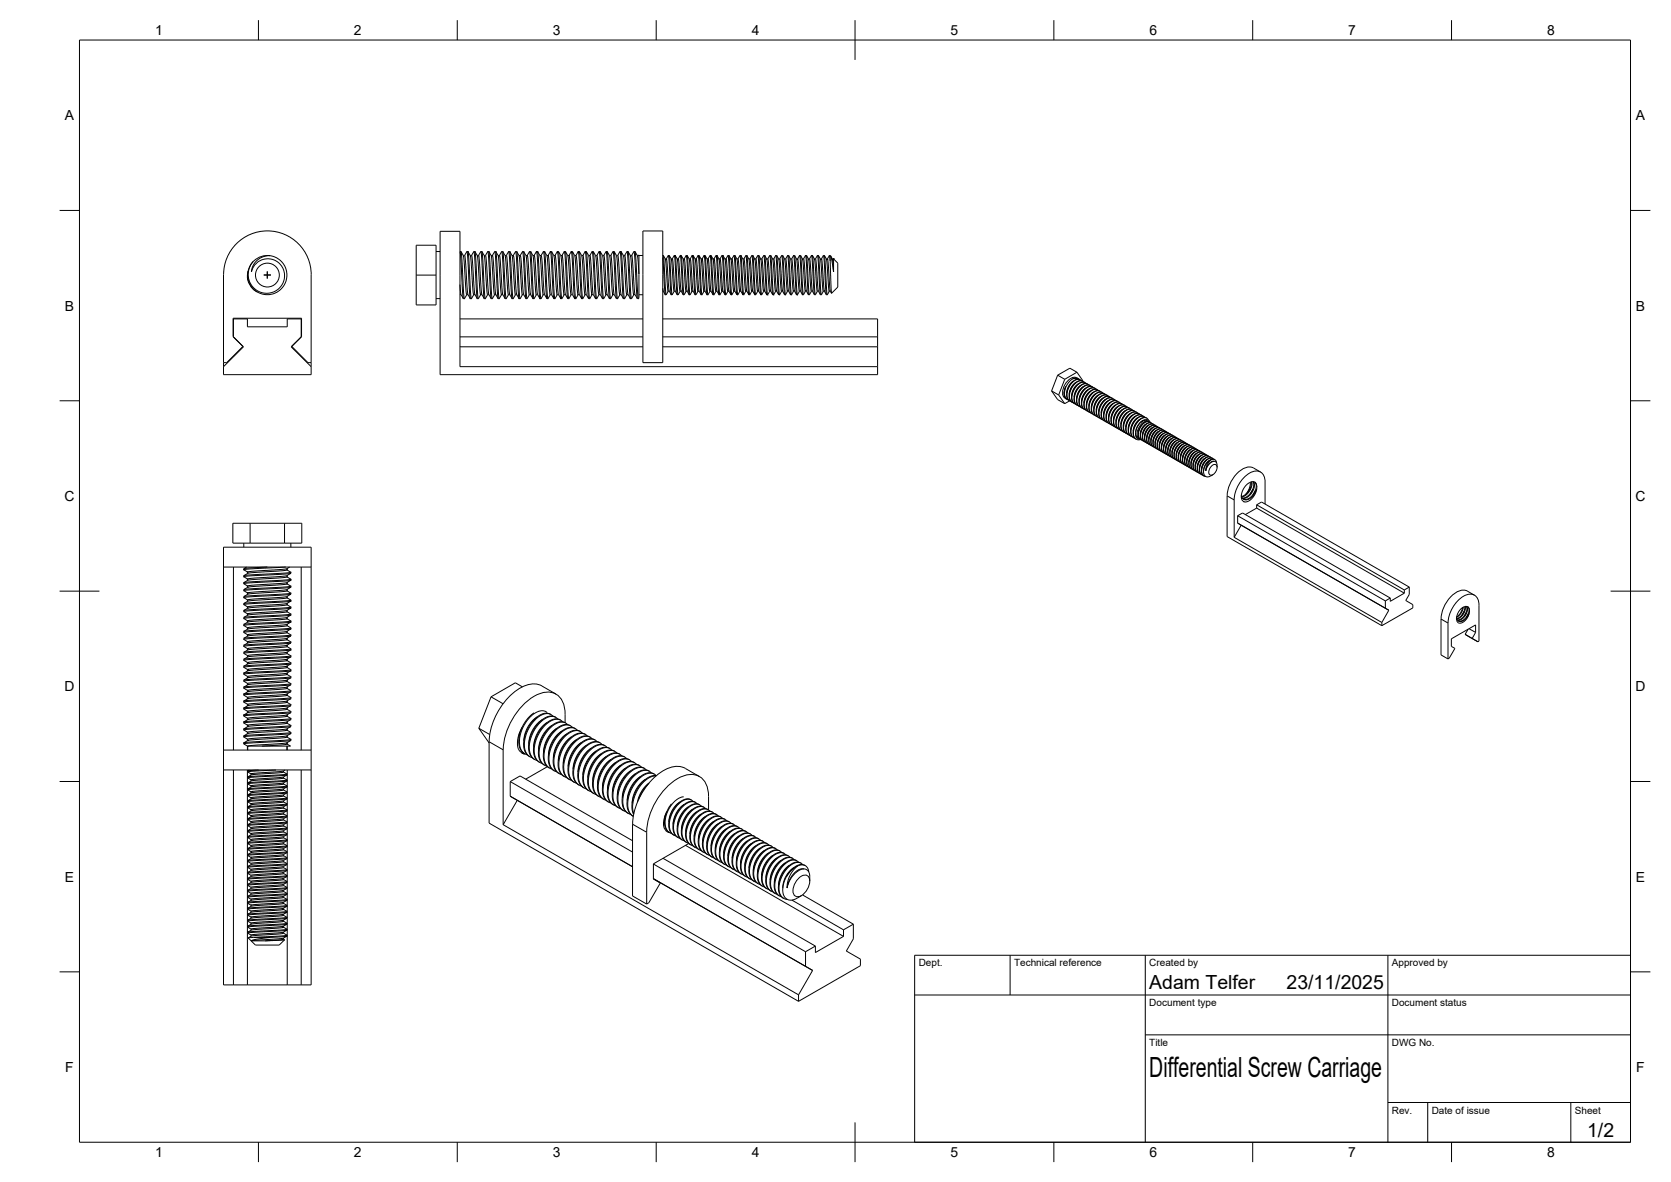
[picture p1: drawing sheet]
<svg xmlns="http://www.w3.org/2000/svg" width="420mm" height="297mm" viewBox="0 0 420 297" stroke-linecap="round" stroke-linejoin="round" font-family="sans-serif">
<defs><g id="words">
<text font-size="7" x="289" y="270.6">Differential Screw Carriage</text>
<g font-size="4.9">
<text x="289" y="248.5">Adam Telfer</text>
<text x="323.5" y="248.5">23/11/2025</text>
<text x="399.1" y="285.7">1/2</text>
</g>
<g font-size="3.5">
<text x="39" y="8.8">1</text>
<text x="89" y="8.8">2</text>
<text x="139" y="8.8">3</text>
<text x="189" y="8.8">4</text>
<text x="239" y="8.8">5</text>
<text x="289" y="8.8">6</text>
<text x="339" y="8.8">7</text>
<text x="389" y="8.8">8</text>
<text x="16.3" y="30.2">A</text>
<text x="411.3" y="30.2">A</text>
<text x="16.3" y="78">B</text>
<text x="411.3" y="78">B</text>
<text x="16.2" y="125.9">C</text>
<text x="411.2" y="125.9">C</text>
<text x="16.2" y="173.7">D</text>
<text x="411.2" y="173.7">D</text>
<text x="16.3" y="221.6">E</text>
<text x="411.3" y="221.6">E</text>
<text x="16.4" y="269.4">F</text>
<text x="411.4" y="269.4">F</text>
<text x="39" y="290.8">1</text>
<text x="89" y="290.8">2</text>
<text x="139" y="290.8">3</text>
<text x="189" y="290.8">4</text>
<text x="239" y="290.8">5</text>
<text x="289" y="290.8">6</text>
<text x="339" y="290.8">7</text>
<text x="389" y="290.8">8</text>
</g>
<g font-size="2.5">
<text x="231" y="242.9">Dept.</text>
<text x="255" y="242.9">Technical reference</text>
<text x="289" y="242.9">Created by</text>
<text x="350" y="242.9">Approved by</text>
<text x="289" y="252.8">Document type</text>
<text x="350" y="252.8">Document status</text>
<text x="289" y="262.9">Title</text>
<text x="350" y="262.9">DWG No.</text>
<text x="350" y="279.9">Rev.</text>
<text x="360" y="279.9">Date of issue</text>
<text x="396" y="279.9">Sheet</text>
</g>
</g></defs>
<!-- layer: Visible -->
<g fill="none" stroke="#000" stroke-width=".25">
<path d="M161.6 58h5v33.1h-5zM56.2 69.1v25.1h22v-25.1M56.2 69a11 11 0 0 1 11-11 11 11 0 0 1 11.1 11M62.3 70.4a4.3 4.3 0 0 0 2.2 2.9l.3 .1M62.4 68.1l-.2 1 .1 1.3M63.8 65.6l-.1 .1M66.7 65.1h1.6l1.4 .7 1.2 1.2 .6 1.7-.1 1.7-.7 1.4-1.4 1.3-1.6 .6-1.4-.1-1.5-.5-1-.8-.9-1.2-.4-1.2-.1-1.6 .6-1.7 .7-.9M66.7 65.1a4.1 4.1 0 0 0-3.5 3.2l.2-.8 .4-1 1.3-1.4 1.6-.7h1.8l1.1 .4 .9 .7 1.1 1.3 .5 2-.2 1.8-1 1.8-.9 .8-1.2 .6-1.2 .2h-1.1l-1.8-.7-.9-.6-.7-.9-.8-2.1v-1.3l.3-.9 1.1-1.8M67.9 64.3a5 5 0 0 0-4.2 1.4M104.6 61.6h5v15h-5zM104.6 69.1h5M109.6 63.2h1.1"/>
<path d="M109.6 75h1.1M115.7 71.5l.2 2.5M115.7 74h.2M115.9 63.2h-.2l.8 11.8h.3l.6-1M115.9 63.2l.9 11.8M115.9 63.2l.7 1.5 .7 9.3M115.9 74l.6 1M116.5 64.2h.3M116.8 64.2l.9 9.8M117.3 74h.4M117.4 63.2l.2 1.4 .7 10.4h.2l.6-1M117.4 63.2l-.6 1"/>
<path d="M117.4 63.2h.2M117.6 63.2l.7 10.7 .3 1.1M117.7 63.2l.7 1.5 .7 9.3M117.7 74l.6 1M118.2 64.2h.4M118.6 64.2l.8 9.8M119.1 74h.3M119.1 63.2l.9 11.8M119.1 63.2l-.5 1M119.1 63.2l.3 .1 .1 .7 .7 11 .7-1M119.4 63.2l.7 1.4 .8 9.4M119.4 74l.6 1"/>
<path d="M120 64.2h.3M120 75h.3M120.3 64.2l.9 9.8M120.9 74h.3M120.9 63.2l.9 11.8M120.9 63.2l-.6 1M120.9 63.2l.3 .1 .1 .7 .5 9.5 .2 1.5M121.2 63.2l.6 1.3 .6 8.9 .2 .6h.3M121.2 74l.6 1M121.8 64.2h.3M121.8 75h.2M122.1 64.2l.7 9.3 .7 1.5"/>
<path d="M122.6 63.2l.2 1.1 .7 10.7M122.6 63.2l-.5 1M122.6 74l-.6 1M122.6 63.2h.3M122.9 63.2l.9 11.8M122.9 63.2l.7 1.4 .6 8.9 .1 .5h.4M123.5 64.2h.3M123.5 75h.3M123.8 64.2l.7 9.2 .2 .6 .5 1M124.4 63.2l.9 11.8h.2l.6-1M124.4 63.2l-.6 1M124.4 74l-.6 1"/>
<path d="M124.4 63.2h.3M124.7 63.2l.8 11.8M124.7 63.2l.6 1.4 .8 9.4M125.2 64.2h.4l.1 .7 .7 9.1M126.1 74h.3M126.1 63.2l.9 11.8h.3l.6-1M126.1 63.2l-.5 1M126.2 63.2h.2M126.4 63.2l.9 11.8M126.4 63.2l.6 1 .1 .6 .7 9.2M126.4 74l.6 1M127 64.2h.3l.6-1 .9 11.8h.2l.6-1"/>
<path d="M127.3 64.2l.9 9.8M127.8 74h.4M127.9 63.2h.2M128.1 63.2l1 11.8M128.2 74l.6 1M128.2 63.2l.7 1.5 .7 9.3M128.7 64.2h.4M129.1 64.2l.8 9.8M129.6 74h.3M129.6 63.2l.3 1.5 .5 9.5 .1 .8h.3M129.6 63.2l-.5 1M129.6 63.2h.3l.1 .8 .6 9.7 .2 1.3"/>
<path d="M129.9 63.2l.6 1.1 .1 .5 .8 9.2M129.9 74l.6 1M130.5 64.2h.3M130.8 64.2l.9 9.8M131.4 74h.3M131.4 74l-.6 1M131.4 63.2l.9 11.8M131.4 63.2l-.6 1M131.4 63.2l.3 .1 .1 .7 .7 11 .6-1M131.7 63.2l.6 1.2 .7 9.2 .1 .4h.3M131.7 74l.5 1M132.2 64.2h.4"/>
<path d="M132.3 75h.2M132.6 64.2l.7 9.3 .7 1.5M133.1 63.2l.9 11.8M133.1 63.2l-.5 1M133.2 63.2h.2l.1 .7 .6 9.7 .2 1.4M133.4 63.2l.7 1.2 .6 9.2 .1 .4h.4M134 64.2h.3M134 75h.3M134.3 64.2l.8 9.4 .7 1.4M134.9 63.2l.2 1.1 .7 10.7M134.9 63.2l-.6 1M134.9 74l-.6 1"/>
<path d="M134.9 63.2h.2M135.1 63.2l.7 10.7 .3 1.1M135.2 63.2l.7 1.6 .7 9.2M135.7 64.2h.4l.1 .9 .7 8.9M136.6 74h.3M136.6 74l-.5 1h-.3M136.6 63.2l.9 11.8h.3l.6-1M136.6 63.2l-.5 1M136.7 63.2h.2M136.9 63.2l.9 11.8M136.9 63.2l.7 1.3 .7 9.5M136.9 74l.6 1"/>
<path d="M137.5 64.2h.3M137.8 64.2l.9 9.8M138.3 74h.4M138.4 63.2l.9 11.8h.2l.6-1M138.4 63.2l-.6 1M138.4 63.2h.3M138.7 63.2l.9 11.8M138.7 74l.6 1M138.7 63.2l.6 1.3 .8 9.5M139.2 64.2h.4M139.6 64.2l.8 9.8M140.1 74h.3"/>
<path d="M140.1 63.2l.3 1.4 .6 10.4h.3l.6-1M140.1 63.2l-.5 1M140.1 63.2h.3l.1 .7 .6 9.4 .2 1.7M140.4 63.2l.7 1.4 .8 9.4M140.4 74l.6 1M141 64.2h.3M141.3 64.2l.9 9.8M141.9 74h.3M141.9 63.2l.9 11.8M141.9 63.2l-.6 1M141.9 63.2h.3l.1 .8 .5 9.5 .2 1.5M142.2 63.2l.7 1.4 .7 9.4"/>
<path d="M142.2 74l.5 1M142.7 64.2h.4M142.8 75h.2M143.1 64.2l.8 9.8M143.6 74h.3M143.6 74l-.6 1M143.6 63.2l.9 11.8M143.6 63.2l-.5 1M143.7 63.2l.3 .1 .1 .7 .4 9.3 .3 1.7M143.9 63.2l.7 1.5 .6 8.7 .1 .6h.4M143.9 74l.6 1M144.5 64.2h.3"/>
<path d="M144.5 75h.3M144.8 64.2l.8 9.5 .7 1.3M145.4 63.2l.2 1.1 .7 10.7M145.4 63.2l-.6 1M145.4 74l-.6 1M145.4 63.2h.2M145.6 63.2l.7 10.5 .3 1.3M145.7 63.2l.6 1.4 .7 8.9 .1 .5h.3M146.2 64.2h.4l.1 .7 .6 8.8 .7 1.3M147.1 63.2l.9 11.8h.3l.6-1M147.1 63.2l-.5 1M147.1 74l-.5 1h-.3"/>
<path d="M147.2 63.2h.2M147.4 63.2l.9 11.8M147.4 63.2l.7 1.6 .8 9.2M148 64.2h.3l.1 .4 .8 9.4M148.9 74h.3M148.9 63.2l.9 11.8h.2l.6-1M148.9 63.2l-.6 1M148.9 63.2h.3M149.2 63.2l.9 11.8M149.2 63.2l.6 1 .1 .6 .7 9.2M149.2 74l.6 1M149.8 64.2h.3"/>
<path d="M150.1 64.2l.8 9.8M150.6 74h.3M150.6 63.2l.3 1.4 .6 10.4h.3l.6-1M150.6 63.2l-.5 1M150.6 63.2h.3M150.9 63.2l.9 11.8M150.9 63.2l.7 1.5 .8 9.3M150.9 74l.6 1M151.5 64.2h.3M151.8 64.2l.9 9.8M152.4 74h.3M152.4 63.2l.9 11.8"/>
<path d="M152.4 63.2l-.6 1M152.4 63.2h.3l.1 .8 .7 11M152.7 63.2l.7 1.4 .7 9.4M152.7 74l.5 1M153.3 75h.2M153.6 64.2l.8 9.8M154.1 74h.3M154.1 74l-.6 1M154.1 63.2l.9 11.8M154.1 63.2l-.5 1h-.4M154.2 63.2l.3 .1 .1 .7 .5 9.5 .2 1.5M154.4 63.2l.7 1.3 .6 8.9 .1 .6h.4"/>
<path d="M154.4 74l.6 1M155 64.2h.3M155 75h.3M155.3 64.2l.8 9.3 .7 1.5M155.9 63.2l.2 1.1 .7 10.7M155.9 63.2l-.6 1M155.9 74l-.6 1M155.9 63.2h.2M156.1 63.2l.9 11.8 .6-1M156.2 63.2l.6 1.4 .7 8.9 .1 .5h.3M156.7 64.2h.4M156.8 75h.2"/>
<path d="M157.1 64.2l.7 9.2 .1 .6 .6 1M157.6 63.2l.9 11.8h.3l.6-1M157.6 63.2l-.5 1M157.6 63.2h.3M157.9 63.2l.7 10.5 .2 1.3M157.9 63.2l.7 1.4 .8 9.4M158.5 64.2h.4l.1 .7 .7 9.1M159.4 74h.3M159.4 63.2l.9 11.8 .4-.1v-10.5M159.4 63.2l-.6 1M159.4 63.2h.3M159.7 63.2l.8 11.8"/>
<path d="M159.7 63.2l.6 1.3 .4 4.4M159.7 74l.6 1M160.3 64.2h.3M160.6 64.2l.1-.1v.3M160.6 64.2l.1 .2M160.7 64.2h.9M160.7 74.1h.9M166.6 64.2h.2l.1 .7 .6 9.1M166.6 72.4l.2 .8 .5 .8M166.6 64.7l.7 9.3M166.6 73.2h.2M166.8 64.2l.5 .9"/>
<path d="M167.3 65.1l.7 8.1M167.3 65.1h.3l.1 .5 .5 7.3 .6 1.1M167.3 74.1h.2M167.5 65.1l.6-.9 .7 9.9M168 73.2h.3M168 73.2l-.5 .8M168 64.2h.3l.1 .5 .6 9.3M168.3 64.2l.5 .9h.3M168.8 65.1l.6 7.7 .1 .4h.3M168.8 74.1h.2M169 65.1l.6-.9 .7 9.9M169.1 65.1l.6 7.7 .6 1.2"/>
<path d="M169.5 73.2l-.5 .8M169.5 64.2h.3l.1 .5 .6 9.3M169.8 64.2l.5 .9M170.3 65.1h.3M170.3 65.1l.6 7.7 .1 .4h.3M170.3 74.1h.2M170.5 65.1l.5-.9 .8 9.9M170.6 65.1l.6 7.8 .6 1.1M171 73.2l-.5 .8M171 64.2h.3l.1 .7 .6 9.1M171.3 64.2l.5 .9M171.8 65.1h.3"/>
<path d="M171.8 65.1l.6 7.6 .1 .5h.3M171.8 74.1h.2M172 65.1l.6-.9 .5 9 .2 .8 .2 .1M172.1 65.1l.6 7.8 .6 1.1M172.5 73.2l-.5 .8M172.6 64.2h.2l.1 .6 .6 9.2 .5-.8M172.8 64.2l.5 .9M173.3 65.1h.2M173.3 65.1l.7 8.1M173.5 65.1l.7 7.8 .6 1.1M173.5 65.1l.6-.9 .6 9.2 .1 .6 .2 .1M174 73.2h.3"/>
<path d="M174.1 64.2h.2l.1 .8 .6 9M174.3 64.2l.5 .9M174.8 65.1l.7 8.1M174.8 65.1h.2M175 65.1l.7 7.5 .6 1.4M175 65.1l.6-.9 .5 9 .2 .8 .2 .1M175.5 73.2l-.5 .8M175.5 73.2h.3M175.6 64.2h.2l.1 .6 .6 9.2M175.8 64.2l.5 .9M176.3 65.1l.7 8.1M176.3 65.1h.3"/>
<path d="M176.6 65.1l.6 7.7 .6 1.2M176.6 65.1l.5-.9 .7 9.9M177 73.2l-.5 .8M177 73.2h.3M177 64.2h.3l.1 .5 .6 9.3M177.3 64.2l.5 .9 .3 .1 .6 7.6 .6 1.2M177.8 65.1l.7 8.1M177.8 74.1h.2M178 65.1l.6-.9 .7 9.9M178.5 73.2h.3M178.5 73.2l-.5 .8M178.5 64.2h.3l.1 .7 .6 9.1"/>
<path d="M178.8 64.2l.5 .9M179.3 65.1l.7 8.1M179.3 65.1h.3M179.3 74.1h.2M179.5 65.1l.6-.9 .7 9.8M179.6 65.1l.6 7.7 .6 1.2M180 73.2h.3M180 73.2l-.5 .8M180 64.2h.3l.1 .5 .6 9.3M180.3 64.2l.5 .9h.3M180.8 65.1l.6 7.7 .1 .4h.3M180.8 74.1h.2"/>
<path d="M181 65.1l.6-.9 .7 9.8M181.1 65.1l.6 7.7 .6 1.2M181.5 73.2l-.5 .8M181.5 64.2h.3l.1 .7 .6 9.1M181.8 64.2l.5 .9M182.3 65.1h.3M182.3 65.1l.6 7.6 .1 .5h.3M182.3 74.1h.2M182.5 65.1l.5-.9 .7 9.2 .1 .6 .2 .1M182.6 65.1l.6 7.8 .6 1.1M183 73.2l-.5 .8M183 64.2h.3l.1 .6 .6 9.2 .5-.8"/>
<path d="M183.3 64.2l.5 1 .6 7.5 .1 .5h.3M183.8 65.1h.3M184 65.1l.6-.9 .5 9 .2 .8 .2 .1M184.1 65.1l.6 7.8 .6 1.1M184.6 64.2h.2l.1 .6 .6 9.2 .5-.8M184.8 64.2l.6 1.3 .6 7.7M185.3 65.1h.2M185.5 65.1l.7 7.8 .6 1.1M185.5 65.1l.6-.9 .6 9.3 .1 .5 .2 .1M186 73.2h.3M186.1 64.2h.2l.1 .8 .6 9M186.3 64.2l.5 .9"/>
<path d="M186.8 65.1l.7 8.1M186.8 65.1h.2M187 65.1l.7 7.8 .6 1.1M187 65.1l.6-.9 .6 9 .1 .8 .2 .1M187.5 73.2l-.5 .8M187.5 73.2h.3M187.6 64.2h.2l.1 .6 .6 9.2M187.8 64.2l.5 .9h.3M188.3 65.1l.7 8.1M188.6 65.1l.6 7.7 .6 1.2M188.6 65.1l.5-.9 .7 9.8M189 73.2l-.5 .8"/>
<path d="M189 73.2h.3M189 64.2h.3l.1 .5 .6 9.3M189.3 64.2l.5 .9M189.8 65.1l.7 8.1M189.8 65.1h.3M189.8 74.1h.2M190 65.1l.6-.9 .7 9.8M190.1 65.1l.6 7.6 .6 1.3M190.5 73.2h.3M190.5 73.2l-.5 .8M190.5 64.2h.3l.1 .7 .6 9.1M190.8 64.2l.5 .9"/>
<path d="M191.3 65.1h.3M191.3 65.1l.6 7.6 .1 .5h.3M191.3 74.1h.2M191.5 65.1l.6-.9 .7 9.8M191.6 65.1l.6 7.7 .6 1.2M192 73.2l-.5 .8M192 64.2h.3l.1 .5 .6 9.3M192.3 64.2l.5 .9h.3M192.8 65.1l.6 7.7 .1 .4h.3M192.8 74.1h.2M193 65.1l.6-.9 .7 9.8M193.1 65.1l.6 7.7 .6 1.2"/>
<path d="M193.5 73.2l-.5 .8M193.5 64.2h.3l.1 .7 .6 9.1M193.8 64.2l.6 1.2 .5 7.3 .1 .5h.3M194.3 65.1h.3M194.3 74.1h.2M194.5 65.1l.6-.9 .6 9.2 .1 .6 .2 .1M194.6 65.1l.6 7.8 .6 1.1M195 73.2l-.5 .8M195.1 64.2h.2l.1 .6 .6 9.3 .5-.9M195.3 64.2l.5 .9M195.8 65.1h.3M195.8 65.1l.7 8.1"/>
<path d="M196 65.1l.6-.9 .5 9 .2 .8 .2 .1M196.1 65.1l.6 7.8 .6 1.1M196.5 73.2h.3M196.6 64.2h.2l.1 .6 .6 9.2M196.8 64.2l.6 1.3 .6 7.7M197.3 65.1h.2M197.5 65.1l.7 7.8 .6 1.1M197.5 65.1l.6-.9 .6 9.2 .1 .6 .2 .1M198 73.2l-.5 .8M198 73.2h.3M198.1 64.2h.2l.1 .8 .6 9M198.3 64.2l.5 .9"/>
<path d="M198.8 65.1l.7 8.1M198.8 65.1h.3M199.1 65.1l.6 7.8 .6 1.1M199.1 65.1l.5-.9 .7 9.9M199.5 73.2l-.5 .8M199.5 73.2h.3M199.6 64.2h.2l.1 .6 .6 9.2M199.8 64.2l.5 .9h.3M200.3 65.1l.7 8.1M200.3 74.1h.2M200.6 65.1l.6 7.7 .6 1.2M200.6 65.1l.5-.9 .7 9.9"/>
<path d="M201 73.2l-.5 .8M201 73.2h.3M201 64.2h.3l.1 .5 .6 9.3M201.3 64.2l.5 .9M201.8 65.1l.6 7.7 .1 .4h.3M201.8 65.1h.3M201.8 74.1h.2M202 65.1l.6-.9 .7 9.9M202.1 65.1l.6 7.6 .6 1.3M202.5 73.2l-.5 .8M202.5 64.2h.3l.1 .7 .6 9.1M202.8 64.2l.5 .9"/>
<path d="M203.3 65.1h.3M203.3 65.1l.6 7.6 .1 .5h.3M203.3 74.1h.2M203.5 65.1l.6-.9 .7 9.9M203.6 65.1l.6 7.7 .6 1.2M204 73.2l-.5 .8M204 64.2h.3l.1 .5 .6 9.3M204.3 64.2l.6 1.1 .5 7.5 .1 .4h.3M204.8 65.1h.3M204.8 74.1h.2M205 65.1l.6-.9 .7 9.8M205.1 65.1l.6 7.6 .6 1.3"/>
<path d="M205.5 73.2l-.5 .8M205.5 64.2h.3l.1 .7 .6 9.1 .5-.8M205.8 64.2l.6 1.2 .5 7.3 .1 .5h.3M206.3 65.1h.3M206.3 74.1h.2M206.5 65.1l.6-.9 .6 9.2 .1 .6 .2 .1M206.6 65.1l.6 7.8 .6 1.1M207.1 64.2h.2l.1 .6 .6 9.2 .5-.8M207.3 64.2l.5 .9M207.8 65.1h.3M207.8 65.1l.7 8.1M208 65.1l.6-.9 .1 1.4"/>
<path d="M208.1 65.1l.6 7.4 .4 1.2M208.5 73.2h.3M208.6 64.2h.1M208.7 64.2l.4 .7 .5 3.4M208.7 64.2v1.4M208.9 64.4l.4 .8 .3 3.1M209.3 65.1h.2M209.5 65.1h.1M209.6 65l1.1 1.1v6l-1.6 1.6-.4-8.1M209.6 65.1v3.2M56.2 92.1l5-4.9-2.5-2.5v-4.6h3.5v2h10v-2h3.5v4.6l-2.5 2.5 5 4.9M56.2 91.1h.8l4.1-4-2.5-2.5v-4.6h17.2v4.6l-2.4 2.5 4 4h.8"/>
<path d="M115.7 80.1h45.9M115.7 84.7h45.9M115.7 87.2h45.9M166.6 80.1h54.1v14.1h-110v-36.1h5v34h105M166.6 84.7h54.1M166.6 87.2h54.1M264.4 98.2l1.8 1.1M264.4 98.2l1.5 2.2 1.8 1M265.9 94.3l1.8 1M265.9 94.3l-1.5 3.9M266.2 99.3l1.5 2.1M267.7 95.3l-1.5 4"/>
<path d="M269.6 95.3l.4-.2a1.18 1.18 0 0 1 1.3 .2M269.9 95.7l-1.1 1.3-.4 .9-.2 .9M270.5 96.1l-1.1 1.2-.6 1.8M270.8 93.5l1.5 2.2-.8-.1-.7 .3-.7 .6-.7 .9-.5 1.2-.1 1.2 .2 .8 .6 .5M270.8 93.5l-3.1 1.8M270.8 93.5l-1.8-1-3.1 1.8M271 95.3l-.5-.2-.9 .2-.9 .8-.7 1.1-.3 1.2v1.1l.3 .6 .6 .4M271.1 95.1a1.8 1.8 0 0 0-2.5 .5 3.7 3.7 0 0 0-1.1 4.2l.6 .5M271.1 96.5l-.7 .6-.5 .7-.4 1.7M271.6 95.4l-.7-.1-.9 .4-.8 .8-.6 1-.4 1v1l.3 .8 .5 .5M271.8 96.8l-1.2 1.3-.5 1.7M271.9 95.6l-.7-.3-.7 .2-.9 .7-.8 1.2-.4 1-.1 1.2 .2 .7 .8 .6"/>
<path d="M272.4 97.2l-1.1 1.1-.6 1.9M272.5 96l-.6-.3-.9 .2-1 .8-.7 1.2-.4 1.1 .1 1.2 .3 .7 .6 .3M272.9 96.2l-.8-.2-.7 .3-.8 .7-.6 .9-.4 1-.2 1.2 .2 .8 .6 .6M273 97.5l-1.2 1.4-.5 1.6M273.1 96.4l-.6-.4-.8 .2-1 .8-.8 1.2-.3 1.1v1.1l.3 .8 .6 .4M273.5 96.5l-.8-.1-.6 .2-1 .9-.7 1-.4 1.9 .3 1 .5 .4M273.6 97.9l-1.2 1.4-.5 1.6M273.7 96.7l-.6-.3-.9 .2-.8 .7-.8 1.2-.4 1.3v1l.4 .8 .5 .3M274.1 96.9l-.7-.2-.9 .4-.9 .8-.6 1-.3 1.1v.9l.2 .8 .5 .5M274.2 98.2l-.6 .5-.6 1-.5 1.5M274.3 97.1l-.6-.3-.7 .1-.8 .6-.9 1.1-.5 1.2v1.2l.2 .8 .7 .5M274.7 97.2l-.7-.1-.7 .2-.8 .7-.8 1.3-.4 2 .2 .7 .6 .5"/>
<path d="M274.8 98.6l-1.1 1.2-.4 .9-.1 .9M275 97.4l-.8-.3-.7 .2-.9 .7-.7 1.1-.4 1-.1 1.2 .2 .8 .8 .5M275.3 97.6l-.7-.2-.9 .4-.8 .8-.7 1.1-.3 1.2v.8l.3 .7 .5 .5M275.5 99l-1.3 1.3-.4 1.7M275.6 97.8l-.7-.3-.9 .2-.9 .8-.6 .9-.4 1.3-.1 1.1 .4 .8 .6 .4M275.9 97.9l-.7-.1-.6 .2-.8 .6-.8 1.1-.4 1.2-.1 1 .3 .9 .5 .5M276.1 99.3l-1.3 1.4-.4 1.6M276.2 98.1l-.7-.3-.8 .2-.9 .8-.6 .9-.5 1.3-.1 1.1 .4 .9 .6 .4M276.6 98.3l-.8-.2-.7 .3-.7 .6-.7 1-.5 1.2-.1 .9 .3 1.1 .5 .4M276.7 99.7l-1.2 1.2-.5 1.8M276.8 98.5l-.6-.3-1.1 .3-.9 .9-.6 1-.3 1.2v1l.4 .8 .5 .3M277.2 98.7l-.8-.2-.8 .4-.6 .5-.8 1.2-.4 1.1v1l.2 .7 .6 .6"/>
<path d="M277.4 98.9l-.5-.4-.9 .2-1 .8-.7 1.1-.4 1v1.3l.3 .8 .6 .4M277.8 99l-.6-.2-.9 .4-.7 .6-.8 1.2-.4 1v1l.2 .7 .6 .6M278 99.2l-.5-.3-1.1 .3-.9 .8-.5 .8-.5 1.3v1.1l.3 .7 .6 .5M278.4 99.4l-.7-.2-.8 .3-.7 .7-.8 1.2-.4 1.9 .3 1 .5 .4M278.7 99.6l-.5-.3h-.5l-.8 .3-.7 .7-.7 1.1-.4 1.1v1l.4 1 .6 .3M279 99.7l-.6-.1-.9 .3-.9 .8-.7 1.2-.3 1.9 .3 .8 .5 .4M279.3 99.9l-.7-.3-.7 .2-1 .8-.8 1.1-.4 1.3v1l.4 .7 .6 .4M268.2 100.3a2.34 2.34 0 0 1-.2-3.2l-.3 .8-.1 1.3 .2 .7 .6 .5M268.9 100.7l-1.2 .7M277.3 100l-1.1 1.2-.4 1-.1 .8M277.9 100.4l-.6 .5-.6 .9-.4 1.6M278.6 100.7l-.6 .5-.7 .9-.4 1.6"/>
<path d="M279.2 101.1l-1.2 1.2-.5 1.8M279.4 106.8h.1M279.7 100.1l-.8-.2-.6 .2-.8 .7-.7 1-.4 1.1-.2 1.2 .3 .8 .5 .5M279.8 101.5l-1.1 1.1-.4 .8-.2 1.1M279.9 100.3l-.6-.3-1.1 .3-.7 .6-.7 1.1-.4 1.3v1l.2 .8 .7 .4M280.3 100.4l-.8-.1-.7 .3-.8 .6-.7 1-.4 1.2v1.1l.2 .7 .5 .5M280.4 101.8l-.6 .5-.6 .9-.5 1.6M280.5 100.6l-.6-.3-.8 .2-1 .9-.8 1.1-.4 1.5 .1 .8 .4 .7 .5 .4M280.9 100.8l-.6-.2-.9 .3-.8 .7-.6 .9-.4 1-.1 1.2 .3 1 .5 .4M281 102.2l-.7 .6-.5 .7-.4 1.7M281.1 101l-.5-.3-.9 .2-.9 .7-.8 1.2-.4 1.1v1.1l.4 .9 .6 .3M281.5 101.1l-.6-.1-1.1 .4-.8 .8-.5 1-.3 1-.1 1 .3 .8 .5 .5"/>
<path d="M281.7 102.5l-1.2 1.3-.5 1.7M281.7 101.4l-.5-.4-.9 .2-1 .9-.7 1-.3 1.1-.1 1 .3 .9 .7 .5M282.1 101.5l-.6-.2-.8 .3-.8 .7-.6 .9-.5 1.1-.1 1 .2 .9 .5 .6M282.3 102.9l-1.2 1.2-.5 1.8M282.4 101.7l-.5-.3-1 .2-.8 .6-.8 1.2-.4 1.1-.1 1.2 .4 .9 .6 .3M282.8 101.9l-.8-.2-.7 .3-.8 .7-.7 1.1-.4 .9-.1 1.1 .3 .9 .5 .5M282.9 103.2l-.6 .5-.7 1-.4 1.5M283 102.1l-.5-.3-1 .2-.8 .6-.8 1.2-.4 .9-.1 1.2 .3 .9 .7 .5M283.1 108.9l.1 .1M283.4 102.2l-.8-.1-.9 .4-.8 .7-.6 1.2-.3 1.1v.9l.2 .7 .5 .4M283.5 103.6l-1.2 1.4-.5 1.6M283.6 102.4l-.6-.3-.9 .2-.9 .8-.6 .9-.5 1.3v1.1l.3 .8 .6 .4"/>
<path d="M284 102.6l-.7-.2-.8 .3-.9 .8-.5 .8-.5 1.2v1l.3 .9 .4 .5M284.1 103.9l-1.2 1.4-.5 1.7M284.2 102.8l-.5-.3-1.1 .3-.9 .8-.7 1.1-.3 1.1v1.1l.3 .7 .6 .4M284.6 102.9l-.8-.1-.6 .2-.8 .6-.7 1-.4 1.2-.1 .9 .3 1.1 .5 .4M284.8 104.3l-1.3 1.4-.4 1.6M284.9 103.1l-.6-.3-.9 .2-1.1 1-.7 1.1-.3 1v1.2l.4 .7 .6 .4M285 110h.1M285.2 103.3l-.6-.2-1 .4-.6 .5-.8 1.2-.3 1.1-.1 1 .2 .8 .6 .5M285.4 104.7l-1.1 1-.5 1.1-.1 .9M285.5 103.5l-.6-.3-.9 .2-.9 .7-.7 1.1-.4 1-.1 1.1 .3 1 .7 .4M285.5 108.8l.2 1.2 .5 .3 .5 .1M285.5 108.8l.2 .7 .7 .7"/>
<path d="M285.9 103.6l-.7-.1-.9 .3-1.3 1.5-.4 1.1-.2 1.2 .2 .8 .5 .5M286 105l-.7 .6-.5 .8-.5 1.6M286.1 103.9l-.5-.4-1.1 .3-.9 .7-.6 1-.4 1.3-.1 1 .4 .9 .6 .4M286.5 107.8l-.2 .7M286.5 104l-.7-.2-.9 .4-.8 .7-.7 1.1-.4 1.9 .3 1 .5 .4M286.6 105.4l-1.2 1.3-.5 1.7M286.7 104.2l-.5-.3-1 .2-1 .9-.6 1-.4 1-.1 1.2 .4 .8 .6 .4M286.8 106.2l-.9 1.2-.4 1.4M286.8 106.2l.7-.5 .9-.2 .5 .2 .3 .5-.4-.3-.7 .2-.8 .5-.6 .8-.4 1-.1 .9 .3 .9 .6 .4M287.1 104.4l-.7-.2-.9 .4-.8 .8-.7 1-.3 1v1l.2 .8 .5 .5M287.3 110.7l.1 .1M287.3 104.5l-.6-.3-.8 .2-1 .8-.7 1.1-.4 1v1.1l.2 .8 .7 .6"/>
<path d="M287.7 104.7l-.7-.2-.7 .3-.8 .6-.7 1.1-.4 1.2-.1 1 .2 .8 .5 .5M287.9 105.5l-.8 .3-.7 .7-.6 1-.3 1.2M288 104.9l-.7-.3-.8 .2-1 .8-.7 1-.3 1.1-.1 1 .3 1 .6 .4M288.1 106.6l-1 1.1-.4 1.4M288.3 105.1l-.7-.2-.8 .3-.8 .7-.7 1.1-.4 1.2v.8l.2 .8 .6 .6M288.6 106.9l-.8 .9-.5 1.6M288.8 105.6l-.4-.5-.8-.1-1 .5-.8 .9-.6 1.2-.2 1.1 .1 .8 .4 .7 .7 .3h.6l-.4-.4-.2-.6v-.7l.3-1.1 .6-.9 .7-.6 .6-.3 .6 .1M288.9 105.9a1.42 1.42 0 0 0-2.1 .3M288.9 106a2.32 2.32 0 0 0-2.7 1.7l-.3 1a1.37 1.37 0 0 0 .7 1.6M289.2 107.2l-1.1 1.1-.3 1.4M289.5 106.3l-.6-.1-.6 .3-1.1 1.2-.4 1-.1 1 .2 .6 .4 .4M289.7 107.5l-.9 1-.5 1.5"/>
<path d="M289.8 106.5l-.5-.3-.9 .3-1.2 1.4-.4 1v.9l.2 .7 .6 .4M290.1 106.6l-.5-.1-.7 .2-.8 .7-.6 1-.2 1.8 .1 .5 .5 .4M290.2 107.8l-1 1.2-.4 1.3M290.3 106.8l-.6-.3-.7 .2-.8 .7-.6 1-.3 1.7 .3 .7 .5 .4M290.6 107l-.6-.2-.6 .2-1.2 1.3-.4 1v1l.2 .7 .4 .4M290.8 108.1l-1 1-.4 1.5M290.8 107.1l-.5-.2-.8 .2-.7 .6-.6 1-.4 1.7 .3 .7 .5 .4M291.1 107.3l-.5-.2-.8 .3-.6 .6-.6 1-.3 1.8 .3 .6 .3 .3M291.3 108.4l-.9 1-.5 1.5M291.3 107.4l-.5-.2-.8 .2-.7 .7-.6 .9-.3 .9v.9l.3 .7 .5 .3M291.7 107.6l-.6-.2-.8 .4-1.1 1.3-.4 1.8 .2 .6 .5 .5M291.8 108.7l-.9 1-.5 1.5"/>
<path d="M291.9 107.7l-.5-.2-.9 .2-.8 .8-.5 .8-.3 1.1v.7l.3 .7 .5 .3M292.2 107.9l-.6-.2-.5 .2-.7 .6-.7 .9-.4 1.8 .3 .7 .4 .4M292.4 109l-1 1-.4 1.5M292.4 108l-.5-.2-.8 .2-.8 .7-.5 .8-.3 .8v1.1l.3 .7 .5 .3M292.7 108.2l-.6-.2-.8 .4-1 1.3-.4 1.8 .1 .6 .5 .5M292.9 109.4l-1 1-.4 1.5M292.9 108.4l-.4-.3-1 .2-.7 .8-.5 .8-.3 1.1v.7l.3 .7 .5 .3M293.3 108.5l-.6-.2-.7 .3-.8 .8-.4 .7-.4 1.7 .2 .7 .5 .4M293.4 109.7l-.9 .9-.5 1.5M293.5 108.7l-.6-.3-.8 .2-.8 .7-.4 .8-.4 1v.8l.3 .8 .5 .3M293.8 108.8l-.6-.2-.7 .4-.7 .6-.5 .9-.3 .9v.8l.1 .6 .5 .4M293.9 109.9l-.9 1.1-.5 1.5"/>
<path d="M294 109l-.4-.3-.9 .2-.7 .6-.6 .9-.3 1-.1 .8 .3 .8 .5 .3M294.3 109.1l-.6-.1-.6 .2-1.2 1.3-.4 1.8 .1 .7 .5 .5M294.5 110.3l-1 1-.4 1.5M294.5 109.3l-.5-.3-.7 .1-.8 .7-.6 .9-.3 1-.1 .8 .3 .8 .6 .3M294.7 115h.1M294.9 109.4l-.6-.2-.8 .4-.7 .6-.5 .9-.3 1.7 .2 .6 .5 .4M295 110.6l-1 1-.4 1.5M295 109.6l-.6-.3-.6 .2-.8 .7-.6 .8-.3 1.8 .3 .7 .5 .4M295.3 109.7l-.6-.1-.6 .2-1.1 1.4-.5 1.8 .2 .6 .5 .5M295.3 109.7h.1M295.5 110.9l-.9 1-.4 1.5M295.6 109.9l-.5-.3-.8 .2-.8 .7-.6 1-.3 1 .1 .8 .2 .6 .5 .3"/>
<path d="M295.9 110l-.5-.1-.8 .3-.7 .7-.5 .8-.3 1.7 .2 .6 .4 .4M296.1 111.2l-1 1-.4 1.5M296.1 110.2l-.5-.3-.8 .2-.8 .7-.5 .9-.3 .8v1l.2 .7 .6 .3M296.4 110.3l-.6-.1-.7 .3-1.2 1.5-.3 1.7 .2 .5 .4 .5M296.6 111.5l-1 1.1-.4 1.4M296.7 110.5l-.5-.3-.8 .2-.8 .7-.6 .9-.3 .8v1l.3 .7 .5 .3M297 110.6l-.6-.1-.7 .2-1.1 1.4-.5 1.6 .2 .8 .4 .5M297.1 111.8l-.9 .9-.5 1.6M297.2 110.8l-.5-.3-.9 .3-.6 .5-.6 1-.3 .8-.1 1 .3 .7 .5 .3M297.5 110.9l-.6-.1-.6 .2-.7 .7-.6 .9-.3 1.7 .1 .6 .5 .4M297.7 112.1l-1.1 1.1-.3 1.4M297.7 111.1l-.4-.3-.9 .2-.6 .5-.7 1.1-.3 .9-.1 .9 .3 .7 .6 .4"/>
<path d="M298 111.2l-.6-.1-.6 .2-.9 .9-.4 .8-.3 1.6 .2 .7 .4 .4M298.2 112.4l-.9 1-.5 1.5M298.2 111.4l-.4-.3-.9 .3-1.2 1.4-.4 1v.9l.2 .7 .6 .3M298.4 117.1l.1 .1M298.6 111.5l-.5-.1-.8 .2-.7 .7-.6 1-.3 1.7 .3 .6 .4 .4M298.7 112.7l-1.1 1.2-.3 1.3M298.8 111.7l-.6-.3-.7 .2-.8 .7-.6 .9-.3 1v.8l.3 .7 .5 .3M299.1 111.9l-.6-.2-.8 .4-1.2 1.5-.2 .9v.8l.1 .5 .5 .5M299.3 113l-1.1 1.2-.3 1.3M299.3 112l-.5-.3-.9 .3-.6 .6-.7 1-.3 1.7 .3 .7 .5 .4M299.6 112.1l-.5-.1-.8 .3-.8 .9-.4 .7-.3 1.7 .3 .7 .3 .3M299.8 113.3l-.9 1-.5 1.5"/>
<path d="M299.8 112.3l-.5-.3-.8 .3-.9 .8-.4 .8-.3 .9v.8l.2 .7 .6 .4M300.1 112.4l-.5-.1-.8 .3-1.1 1.4-.4 1.8 .2 .6 .5 .5M300.3 113.6l-.9 1-.5 1.5M300.4 112.6l-.5-.2-.9 .2-.8 .8-.5 .8-.3 .9v.9l.3 .7 .5 .3M300.7 112.8l-.6-.2-.7 .3-.7 .6-.5 .8-.4 1.8 .2 .5 .4 .5M300.8 113.9l-.9 1-.5 1.5M300.9 112.9l-.5-.2-.8 .2-.8 .7-.5 .7-.3 .9-.1 1.1 .3 .7 .5 .3M301.2 113.1l-.4-.2-.7 .2-.8 .7-.6 .8-.3 1.8 .1 .6 .5 .5M301.4 114.2l-1 1-.4 1.5M301.4 113.2l-.4-.2-1 .2-.7 .7-.6 .9-.3 1.7 .3 .6 .6 .5M301.8 113.4l-.7-.2-.6 .3-1.2 1.4-.4 1.8 .2 .7 .5 .4M301.9 114.5l-.9 1-.5 1.5"/>
<path d="M301.9 113.5l-.4-.2-.9 .2-.8 .7-.4 .8-.4 .8v1l.3 .8 .5 .3M302.3 113.7l-.6-.2-.8 .3-1.1 1.4-.4 1.7 .2 .6 .5 .6M302.4 114.8l-.9 1.1-.5 1.4M302.5 113.8l-.6-.2-.7 .2-.7 .5-.6 1-.4 1.8 .3 .8 .5 .3M302.7 113.9l-.5-.1-.6 .3-1.2 1.3-.4 1.8 .1 .7 .5 .5M302.7 113.9l.1 .1M303 115.2l-1 1-.4 1.5M303 114.2l-.5-.3-.6 .1-.9 .7-.5 .8-.4 .9-.1 1 .4 .8 .5 .3M303.3 114.3l-.5-.2-.8 .4-.7 .6-.5 .9-.3 1.7 .2 .6 .4 .4M303.5 115.5l-1 1-.4 1.4M303.5 114.5l-.5-.3-.7 .2-.7 .5-.7 1-.3 1v.9l.3 .7 .5 .3M303.9 114.6l-.7-.1-.7 .3-1.2 1.5-.3 1.7 .2 .5 .5 .5"/>
<path d="M304 115.8l-.9 1-.5 1.5M304.1 114.8l-.5-.3-.9 .3-.8 .7-.5 .9-.3 .9v.9l.3 .6 .5 .3M304.4 116.3l.8-.4a.82 .82 0 0 1 .8 1v.6M304.4 114.9l-.6-.1-.7 .2-.7 .7-.5 .9-.3 1.7 .2 .6 .4 .4M304.4 116.3l-.6 .7-.6 1.3M304.5 115.5l-.6 .4-.8 1M304.6 115.1l-.5-.3-.8 .2-.8 .7-.5 .9-.3 .8-.1 1 .3 .6 .6 .4M304.7 117.1a.77 .77 0 0 1 1.3 0 1.95 1.95 0 0 1-1.6 2.3 1.29 1.29 0 0 1 0-2zM304.9 115.2l-.6-.1-.7 .3-1.2 1.5-.3 1.7 .1 .5 .5 .5M305.1 115.4l-.4-.3-.9 .2-.7 .7-.6 1-.3 1.1v.7l.4 .8 .6 .1M305.3 115.9l-.5 .1-.9 .6-.4 .7-.3 1M305.5 115.5l-.9-.1-1 .8-.6 .9-.4 1.3 .2 .9 .6 .5 .8-.1 .8-.4"/>
<path d="M305.9 116.3l-.4-.7-.5-.2-.5 .2-.9 1-.4 1.7M316.9 118.6a3.5 3.5 0 0 0-4-1 8.4 8.4 0 0 0-4.3 7M56.2 137.5h22v110h-22zM58.5 131.5h17.4v5h-17.4zM61.3 136.5v1M62.9 131.5v5M71.5 131.5v5M73.1 136.5v1M308.5 124.6v10.2l39 22.4M310.3 125.6a8.2 8.2 0 0 1 4.7-7.1 2.29 2.29 0 0 1 3.1 2.6v5.6M310.3 135l37.2 21.4M310.3 125.6v9.4"/>
<path d="M311.2 129.6l1.2-.7 37.2 21.4M311.2 129.6l37.1 21.4M311.2 129.6v1.9M311.2 131.5l38 21.9M311.2 131.5l.9 .5-1.8 3M312.1 124.5l.2 .6 .5 .4 .6 .1 .5-.1 1.3-1.1 .8-1.6-.5 1.5-.9 1.1-1.2 .7-.7-.1M314.4 121.2l-.3 1.5-.9 1.5M314.4 122.5l-.6 1.2M314.6 121.1v1l-.6 1.2-.8 .9-1 .6M314.7 121.1v1l-.6 1.5-.8 .8-1.1 .5M315 122.9l-.6 1.1M315.1 121l.1 1.3-.6 1.4-1 1-1.2 .5"/>
<path d="M315.2 121.1l.2 .6v.7l-.6 1.3-1.2 1.3-1.2 .3M315.4 121.1l.4 .6v.9l-.7 1.7-1.1 1-.7 .2-.7-.1M315.6 123.3l-.6 1.1M316 126.9l37.1 21.4M316 126.9v.8M316 127.7l37.1 21.4M316 127.7l-2.9 1.6M316 126.9l1.2-.7 37.2 21.3M316 122.7a1.27 1.27 0 0 0-.6-1.5 1.27 1.27 0 0 0-1.6 .3l-1 1.2-.7 1.6 .1 1.2 .7 .6M56.2 142.5h22M58.7 142.5v46M61.3 148.2v.2"/>
<path d="M61.3 149.9v.3M61.3 151.7v.2M61.3 143.2l1 .6M61.3 145l1 .5M61.3 146.7l1 .6M61.3 152l1 .5M61.3 153.7l1 .6M61.3 155.5l1 .5M61.3 157.2l1 .6M62 142.5l-.7 .4M62.2 143.7v.4M62.2 145.5v.4"/>
<path d="M62.2 147.2v.4M62.2 149v.4M62.2 150.7v.4M62.2 152.5v.4M62.2 154.2v.5M62.2 156v.4M62.2 157.7v.4M62.2 159.5v.4M62.3 143.8v.3M62.3 145.5v.3M62.3 147.3v.3M62.3 149v.3"/>
<path d="M62.3 154.3v.3M62.3 156v.3M62.3 157.8v.3M62.3 159.5v.3M62.3 144.1l-1 .6M62.3 145.8l-1 .6M62.3 147.6l-1 .6M62.3 149.3l-1 .6M62.3 154.6l-1 .6M62.3 156.3l-1 .6M62.3 158.1l-1 .6M62.3 159.8l-1 .6"/>
<path d="M67.2 142.5l-5.3 .3-.6 .1v.3M71.9 142.5l-9 .5-1.6 .2M72.1 143.2l1 .6-10.8 .7-1 .1v.3M72.1 155.5l1 .6-11.1 .7-.7 .1v.3M72.1 142.9v.3l-.3 .1-9.5 .8M72.1 145l-9.8 .8M72.1 146.7l-9.8 .9M72.1 148.5l-9.8 .8M72.1 150.2l-9.3 .8-.4 .1-1.1 .6M72.1 151.6v.4l-.6 .1-8.8 .6-1.4 .7M72.1 153.4v.4l-.6 .1-9.2 .7M72.1 155.5l-9.8 .8"/>
<path d="M72.1 157.2l-9.8 .9M72.1 159l-9.8 .8M72.1 145l1 .5M72.1 146.7l1 .6M72.1 148.5l1 .5M72.1 150.2l1 .6M72.1 152l1 .5M72.1 153.7l1 .6M72.1 157.2l1 .6M72.1 159l1 .5M72.1 144.7v.3M72.1 146.4v.3"/>
<path d="M72.1 148.2v.3M72.1 149.9v.3M72.1 155.2v.3M72.1 156.9v.3M72.1 158.7v.3M72.2 142.9v.4M72.2 144.6v.4M72.2 146.4v.4M72.2 148.1v.4M72.2 149.8v.5M72.2 151.6v.4M72.2 153.4v.4"/>
<path d="M72.2 155.1v.4M72.2 156.9v.4M72.2 158.6v.4M72.8 142.5l-1.2 .5-9.3 .8M73.1 145.5l-1.7 .3-9.6 .5-.5 .1v.3M73.1 147.3l-11.8 .9M73.1 149l-11.8 .9M73.1 150.8l-1.1 .2-10.7 .7M73.1 152.5l-1.5 .3-9.6 .5-.7 .1v.3M73.1 154.3l-1.6 .2-9.4 .5-.8 .2v.2M73.1 157.8l-1.5 .2-9.6 .5-.7 .2v.2M73.1 159.5l-11.8 .9"/>
<path d="M73.1 144.1l-1.4 .7-9.4 .7M73.1 145.8l-1 .6-.6 .1-9.2 .8M73.1 147.6l-1.5 .7-9.3 .7M73.1 149.3l-1.4 .7-8.8 .6-.6 .1v.4M73.1 151.1l-1.3 .7-8.7 .5-.8 .2v.4M73.1 152.8l-1.5 .7-9.3 .8M73.1 154.6l-1.4 .7-9.4 .7M73.1 156.3l-1.5 .7-9.3 .8M73.1 158.1l-1 .6-.5 .1-9.3 .7M73.1 159.8l-1.1 .7-9.2 .6-.5 .1v.4M73.1 159.6v.2l-.8 .2-11 .7 1 .6M73.1 157.8v.3l-.7 .1-11.1 .7 1 .6"/>
<path d="M73.1 156.1v.2l-.6 .1-9.7 .6-1.5 .2M73.1 154.6l-11.8 .9M73.1 152.8l-10.7 .7-1.1 .2M73.1 151.1l-11.8 .9M73.1 149.1v.2l-.8 .2-11 .7 1 .6M73.1 147.3v.3l-.7 .1-11.1 .7 1 .6M73.1 145.5v.3l-.6 .2-9.5 .5-1.7 .2M73.1 144.1l-11.8 .9M73.1 143.8v.3M73.1 150.8v.3M73.1 152.6v.2M73.1 154.3v.3"/>
<path d="M75.7 142.5v46M347.5 156.4v.8M348.3 151v1.9l.9 .5M349.2 153.4l-1.7 3M349.6 150.3l-1.3 .7M353.1 148.3v.8M353.1 149.1l-3.5 2v-.8M354.4 147.5l-1.3 .8M354.4 147.5v1.9l-.9 1.5 1.7 1v.9l-7.7 4.4M362.3 155.6v9l1.8 1M367.8 152.7l-.6 1.5-.9 .8M367.9 152.6l-.2 1-.9 1.2a.7 .7 0 0 0-.5 .6 .7 .7 0 0 0 .5 .7l.7 .1 .6-.3 .9-1 .4-.8"/>
<path d="M368.1 153.6l-.5 .9M368.3 152.4a1.05 1.05 0 0 1 1.1 .5 1.05 1.05 0 0 1 0 1.2M368.3 152.4l-1.1 .7-.7 1.2-.3 1.2 .3 .9 .8 .2 .8-.4 .9-1 .4-1.1M368.3 152.4l-.1 .9-.4 .9-.8 .9-.7 .4M368.4 159.4l3.2 1.9 .3-.2v-9a2.38 2.38 0 0 0-1.2-2.5 2.38 2.38 0 0 0-2.7 .2 8.5 8.5 0 0 0-3.9 6.8v9M368.4 152.4v1l-.4 .8-.7 .9-1 .5M368.7 153.9l-.6 1M368.7 152.4l.1 1-.5 1.2-1 1-.8 .2M368.8 152.4l.2 .4v.7l-.6 1.3-.9 .8-1 .3M369 148.6l1.7 1M369 148.5a4.2 4.2 0 0 0-4.8 2.1l-.9 1.4-.6 1.4-.4 2.1M369 152.5l.3 .3 .1 .6-.6 1.6-1 .9-.6 .2-.5-.1"/>
<path d="M369.1 158.1l-.7 1.3M369.2 154.2l-.6 1M369.4 158l1.6 .9M371 158.9v-1.9l-6.1 3.5v1.9l.9 .5-1.4 2.5-.3 .2M371 158.9l-.8 1.6-1.8-1.1M61.3 160.4v.3M61.3 162.2v.2M61.3 163.9v.3M61.3 170.9v.3M61.3 172.7v.2M61.3 174.4v.3M61.3 162.5l1 .5"/>
<path d="M61.3 164.2l1 .6M61.3 166l1 .5M61.3 167.7l1 .6M61.3 169.5l1 .5M61.3 173l1 .5M61.3 174.7l1 .6M61.3 176.5l1 .5M61.3 178.2l1 .6M61.3 180l1 .5M62.2 161.2v.4M62.2 163v.4M62.2 164.7v.4"/>
<path d="M62.2 166.5v.4M62.2 168.2v.4M62.2 170v.4M62.2 171.7v.4M62.2 173.5v.4M62.2 175.2v.4M62.2 177v.4M62.2 178.7v.4M62.3 164.8v.3M62.3 166.5v.3M62.3 168.3v.3M62.3 170v.4"/>
<path d="M62.3 171.8v.3M62.3 177v.3M62.3 178.8v.3M62.3 165.1l-1 .6M62.3 166.8l-1 .6M62.3 168.6l-1 .6M62.3 170.3l-1 .6M62.3 172.1l-1 .6M62.3 177.3l-1 .6M62.3 179.1l-1 .6M72.1 166l1 .6-11.1 .7-.7 .1v.3M72.1 176.5l1 .6-11 .7-.8 .1v.3"/>
<path d="M72.1 160.7l-9.3 .8-1.5 .7M72.1 162.1v.4l-.6 .1-8.8 .6-1.4 .7M72.1 163.9v.4l-.6 .1-9.2 .7M72.1 166l-9.8 .8M72.1 167.7l-9.8 .9M72.1 169.5l-9.8 .8M72.1 171.2l-9.8 .9M72.1 173l-9.4 .7-1.4 .7M72.1 174.4v.4l-.4 .1-9.1 .6-1.3 .7M72.1 176.2v.3l-.5 .1-9.3 .7M72.1 178.2l-9.8 .9M72.1 180l-9.8 .8"/>
<path d="M72.1 160.7l1 .6M72.1 162.5l1 .5M72.1 164.2l1 .6M72.1 167.7l1 .6M72.1 169.5l1 .5M72.1 171.2l1 .6M72.1 173l1 .5M72.1 174.7l1 .6M72.1 178.2l1 .6M72.1 180l1 .5M72.1 160.4v.3M72.1 165.7v.3"/>
<path d="M72.1 167.4v.3M72.1 169.1v.4M72.1 170.9v.3M72.1 172.7v.3M72.1 177.9v.3M72.1 179.6v.4M72.2 160.3v.5M72.2 162.1v.4M72.2 163.9v.4M72.2 165.6v.4M72.2 167.4v.4M72.2 169.1v.4"/>
<path d="M72.2 170.9v.4M72.2 172.6v.4M72.2 174.4v.4M72.2 176.1v.4M72.2 177.8v.5M72.2 179.6v.4M73.1 161.3l-11.8 .9M73.1 163l-1.1 .2-10.7 .7M73.1 164.8l-1.5 .2-9.5 .5-.7 .1-.1 .3M73.1 168.3l-1.3 .2-9.8 .5-.7 .1v.3M73.1 170l-11.8 .9M73.1 171.8l-11.8 .9"/>
<path d="M73.1 173.5l-1.1 .2-10.7 .7M73.1 175.3l-1.5 .2-9.5 .5-.8 .2v.2M73.1 178.8l-1.3 .2-9.8 .5-.7 .2v.2M73.1 161.6l-1.2 .6-9.2 .7-.4 .1v.4M73.1 163.3l-1 .6-.5 .1-9.3 .8M73.1 165.1l-1.2 .6-9.6 .8M73.1 166.8l-1.3 .7-9.5 .8M73.1 168.6l-1.3 .7-9.5 .7M73.1 170.3l-1.4 .7-9.4 .8M73.1 172.1l-1.4 .7-8.8 .6-.6 .1v.3M73.1 173.8l-1.5 .7-8.5 .6-.8 .1v.4M73.1 175.6l-1.5 .7-9.3 .7"/>
<path d="M73.1 177.3l-1.4 .7-9.4 .8M73.1 179.1l-1 .6-.6 .1-9.2 .7M73.1 178.8v.3l-.6 .1-9.7 .5-1.5 .3M73.1 177.3l-11.8 .9M73.1 175.6l-11.8 .9M73.1 173.8l-10.7 .7-1.1 .2M73.1 171.8v.3l-.8 .1-9.5 .5-1.5 .3M73.1 170.1v.2l-.7 .2-11.1 .7 1 .6M73.1 168.3v.3l-.6 .1-9.8 .5-1.4 .3M73.1 166.8l-11.8 .9M73.1 165.1l-11.8 .9M73.1 163.3l-10.4 .7-1.4 .2"/>
<path d="M73.1 161.3v.3l-.6 .1-9.7 .5-1.5 .3M73.1 163.1v.2M73.1 164.8v.3M73.1 166.6v.2M73.1 173.6v.2M73.1 175.3v.3M73.1 177.1v.2M123.5 175.1l3 1.8M123.5 175.1l-3.1 7.9M131.4 172.6l-1.8-1-6.1 3.5M134.3 179.1l-1.4 1.2-.9 1.1-.7 1.4-.6 1.7-.3 1.5 .1 1.2 .6 1.5 .9 .8-.3-.1M137.3 178.8h.1"/>
<path d="M137.6 179.1l-.5-.4-1-.1-1.6 .6-1.5 1.3-1.5 2.2-.7 2.1-.2 2.3 .7 1.8 1.3 .8M138.5 179.6l-1.4-.4-1.4 .5-1.7 1.5-1.4 2.1-.8 2.4-.1 2 .5 1.5 1 1M139 180l-.5-.5-.7-.2-.9 .1-1 .4-1.8 1.6-1.4 2.1-.7 2.3-.1 2 .5 1.5 .6 .7 .8 .4M139.8 174.4l-3.5-2a6.2 6.2 0 0 0-6.7 1.3 17.4 17.4 0 0 0-6.6 12.7M56.2 193.5h22M56.2 188.5h22M58.7 193.5v54M61.3 183.2v.2M61.3 184.9v.3M61.3 186.7v.2M61.3 187l1 .5M61.3 185.2l1 .6"/>
<path d="M62.2 180.5v.4M62.2 182.2v.5M62.2 184v.4M62.2 185.7v.4M62.2 187.5v1M62.2 193.5v54M62.3 180.5v.4M62.3 182.3v.3M62.3 187.5v1M62.3 193.8v.2M62.3 195.3v.2M62.3 196.8v.2"/>
<path d="M62.3 198.3v.2M62.3 199.8v.2M62.3 194l.8 .5M62.3 195.5l.8 .5M62.3 197l.8 .5M62.3 198.5l.8 .5M62.3 180.8l-1 .6M62.3 182.6l-1 .6M62.7 193.5l-.4 .2M63.1 194.5v.3M63.1 196v.3M65 193.5l-2.7 .3"/>
<path d="M69.4 193.5l-7.1 .5M71.3 193.7l-8.2 .8M71.3 195.2l-8.2 .8M71.3 196.8l-7.8 .6-.4 .1v.3M71.3 198.3l-7.8 .6-.4 .1v.3M71.3 198.5l.8 .5v.2l-9.8 .8 .8 .5M71.3 194l-7.7 .7-1.3 .5M71.3 195.5l-7.7 .7-1.3 .6M71.3 197l-7.8 .7-1.2 .6M71.3 198.5l-7.8 .7-1.2 .6M71.3 195.5l.8 .5v.2M71.3 197l.8 .5v.2"/>
<path d="M71.3 193.7v.3M71.3 195.2v.3M71.3 196.8v.2M71.3 198.2v.3M71.3 199.7v.3M71.3 194l.8 .5M71.7 193.5l-.4 .2M72.1 194.5l-9.8 .8M72.1 196l-9.8 .8M72.1 197.5l-9.8 .8M72.1 199l-9.8 .8M72.1 187l.9 .5h-10.7"/>
<path d="M72.1 181.7l-9.8 .9M72.1 183.5l-9.3 .7-.4 .1-1.1 .6M72.1 184.9v.4l-.6 .1-8.8 .6-1.4 .7M72.1 186.7v.3l-.3 .1-5.9 .4M72.1 199.2l-1 .6-7.3 .5-.6 .2-.1 .3M72.1 197.7l-9.8 .8M72.1 196.2l-9.8 .8M72.1 194.7l-9.8 .8M72.1 181.7l1 .6M72.1 183.5l1 .5M72.1 185.2l1 .6M72.1 181.4v.3"/>
<path d="M72.1 183.2v.3M72.1 187.5v1M72.1 194.5v.2M72.1 197.7l-.8 .6M72.1 196.3l-.8 .5M72.1 194.8l-.8 .4M72.2 181.4v.4M72.2 183.1v.4M72.2 184.9v.4M72.2 186.6v.4M72.2 187.5v1M72.2 193.5v54"/>
<path d="M73.1 180.5l-1.5 .3-9.6 .5-.7 .1v.3M73.1 182.3l-11.8 .9M73.1 184l-1.1 .2-10.7 .7M73.1 185.8l-11.8 .9M73.1 180.8l-1.5 .7-9.3 .8M73.1 182.6l-1.4 .7-8.8 .6-.6 .1v.3M73.1 184.3l-1.3 .7-8.9 .6-.6 .1v.4M73.1 186.1l-1 .6-.5 .1-9.3 .7M73.1 186.1l-10.7 .7-1.1 .2M73.1 184.1v.2l-.6 .2-9.7 .5-1.5 .2M73.1 182.3v.3l-.8 .1-11 .7 1 .6M73.1 180.6v.3l-.9 .1-10.9 .7 1 .6"/>
<path d="M73.1 185.8v.3M75.7 193.5v54M120.4 183l2.7 1.6M120.4 183l2.6 3.7M123 186.4v20.4l77.8 44.8M128.3 196.4l2.5-1.4 28.2 16.3M128.3 196.4l30.7 17.7M128.3 196.4v3.7M130.4 188.2l.7 .9 .6 .3M130.7 184.1l-.2 1.4M131.2 189.2l.5 .2M131.3 182.8l-.6 1.2-.5 1.8-.1 1.3 .2 1.1"/>
<path d="M135.1 180.2l-1.1 .8-1.4 1.9-.6 1.6-.3 1.7M136.3 180.9l-1.3 1.1-1.1 1.5-.7 1.9-.3 1.5M137.5 181.6l-1.2 1-1 1.3-.8 1.8-.3 1.9M137.6 192.7l-5.4 3.1M138.8 182.3l-1.2 .9-1.2 1.7-.7 1.7-.3 1.7M139.8 180.3l-.7-.3-.8-.1-1.7 .8-1.8 1.7-1.1 1.9-.7 2.3-.1 1.7 .5 1.6 1.1 1M140 183l-1.1 .9-1.2 1.5-.8 2-.2 1.6M140.2 180.7l-.7-.5-.6-.2-1.7 .5-1.8 1.5-1.4 2.1-.8 2.5-.1 2 .4 1.1 .4 .7 1.1 .7M141 181l-1.3-.4-1.5 .6-1.6 1.3-1.5 2.1-.8 2.4-.1 1.9 .5 1.8 1 .9M141.3 183.7l-1.2 1-1.2 1.7-.8 1.8-.2 1.5M141.5 181.4l-.5-.4-.8-.3-.9 .1-.9 .5-1.8 1.5-1.4 2.2-.7 2.1-.2 2.1 .7 1.7 .6 .6 .7 .3M142 181.6l-.5-.2h-.9l-1.6 .7-1.4 1.3-1.4 2.2-.6 2-.2 2.4 .5 1.3 1 1"/>
<path d="M142 181.6l.2 .1M142.1 181.6a9.7 9.7 0 0 0-1.1-6 4.3 4.3 0 0 0-5.6-1.2 16.8 16.8 0 0 0-8.9 14v18.8M142.5 184.4l-1.1 .9-1.4 1.9-.6 1.6-.3 1.7M142.7 182.1l-1.1-.6-1 .1-.8 .2-1.8 1.5-1.5 2.2-.8 2.6-.1 1.9 .4 1.3 .3 .5 1.2 .7M143.3 182.3l-1.3-.2-1.8 .8-1.7 1.7-1.1 1.8-.6 2.1-.1 2.1 .5 1.6 1 .8M143.3 182.3l.2 .1M143.7 185.2l-1.4 1.1-1 1.5-.7 1.8-.2 1.6M143.9 182.8l-.7-.5-.6-.1-.9 .1-.9 .4-1.7 1.4-1.4 2.3-.8 2.2-.1 1.9 .6 1.8 .7 .7 .6 .3M144.7 183.1l-1.3-.3-1.4 .4-1.5 1.2-1.6 2.3-.9 2.2-.1 2.1 .5 1.8 1 .9M145 185.9l-1 .7-1.3 1.7-.8 1.8-.3 1.8M145.2 183.5l-.6-.4-.7-.2-1.6 .4-1.9 1.5-1.4 2.2-.8 2.3-.1 2.1 .6 1.8 .6 .4 .7 .4M145.9 183.8l-1.3-.3-1.7 .7-1.5 1.2-1.4 2.3-.8 2.2-.1 2 .4 1.4 .5 .7 .7 .4"/>
<path d="M146.2 186.6l-1.3 1-1.1 1.6-.7 1.8-.2 1.6M146.4 184.2l-.6-.4-.7-.2-1.7 .5-1.6 1.2-1.7 2.5-.7 2.1-.1 2.1 .5 1.7 .8 .7 .6 .3M147.2 184.5l-.6-.2-.9-.1-1.7 .8-1.7 1.6-1.2 2.1-.7 2.1v2l.5 1.5 1 .9M147.4 187.3l-1.3 1.1-.9 1.3-.9 2.1-.2 1.5M147.7 184.9l-.5-.4-.9-.2-1.6 .4-1.8 1.6-1.4 1.9-.8 2.1-.2 2.4 .6 1.7 .6 .7 .8 .3M148.2 185.2l-.6-.3-.8 .1-1.8 .8-1.6 1.7-1 1.7-.7 2-.1 2.2 .6 1.6 .9 .9M148.2 185.2l.2 .1M148.7 188l-1.3 1-1.1 1.6-.7 1.8-.3 1.6M148.9 185.7l-.5-.4-.7-.3-.9 .1-.9 .4-2 1.7-1.3 2-.7 2.1-.1 2 .6 1.9 .6 .6 .7 .3M149.6 186l-.6-.3-.7-.1-1.6 .7-1.6 1.3-1.4 2.3-.8 2.2-.1 1.9 .5 1.7 1.1 .9M149.9 188.7l-1.4 1.2-1 1.5-.7 1.6-.2 1.7M150.1 186.4l-.6-.5-.7-.2-1.5 .4-1.9 1.5-1.5 2.2-.8 2.4-.1 2.1 .4 1.2 .4 .7 1.1 .6"/>
<path d="M150.9 186.7l-1.1-.4-1.8 .6-1.9 1.7-1.3 2.1-.6 2-.1 2.1 .4 1.5 1.1 1M151.2 189.4l-1.3 1-1.1 1.7-.8 1.7-.2 1.6M151.4 187.1l-.6-.5-.8-.2-1.6 .5-2 1.7-1.2 1.9-.8 2.3-.2 1.9 .6 1.8 .7 .7 .7 .3M152.1 187.4l-1.2-.3-1.8 .6-1.5 1.3-1.4 2.1-.7 2.1-.2 2.2 .5 1.7 1 .9M152.4 190.1l-1.2 1-1.1 1.5-.8 1.8-.3 1.8M152.6 187.8l-.5-.4-.7-.2-1.1 .1-1 .5-1.8 1.7-1.2 2-.7 2.1v2.5l.7 1.5 1.1 .6M153.4 188.1l-1.1-.3-1.8 .5-1.8 1.6-1.3 2.1-.7 2-.1 2.3 .5 1.6 1 .8M153.6 190.8l-1.1 .9-1.3 1.8-.6 1.5-.3 1.9M153.8 188.5l-1.1-.6-1.1 .1-.6 .3-1.9 1.4-1.5 2.4-.8 2.4-.1 1.8 .6 1.7 .5 .6 .9 .4M154.6 188.8l-.7-.3h-.8l-1.8 .8-1.5 1.6-1.2 1.9-.7 2.2-.1 1.8 .5 1.7 1 .9M154.9 191.6l-1.4 1.1-1 1.4-.7 1.7-.3 1.8M155.1 189.2l-.6-.4-.7-.2-1 .1-.9 .5-1.6 1.3-1.4 2-.8 2.5-.1 2.1 .3 1.1 .4 .7 1.2 .8"/>
<path d="M155.9 189.5l-1.3-.3-1 .2-.8 .5-1.3 1.1-1.4 2-.9 2.2-.2 2.2 .5 1.7 .9 .9M156.1 192.3l-1.2 1-1 1.3-.9 2.1-.2 1.6M156.3 189.9l-.4-.4-.8-.2-1.7 .4-1.7 1.3-1.6 2.4-.7 1.9-.2 2.3 .2 1.1 .4 .8 .5 .5 .8 .4M157.1 190.3l-.9-.4h-.5l-1.6 .6-1.4 1.3-1.6 2.3-.7 2.2-.2 1.9 .4 1.5 .4 .6 .8 .6M157.4 193l-1.2 .9-1.2 1.6-.7 1.8-.3 1.7M157.6 190.7l-.6-.5-.7-.2-.9 .1-1.1 .5-1.6 1.5-1.4 2.1-.8 2.3-.1 1.9 .5 1.6 .7 .7 .8 .4M158.3 191l-1.2-.4-1.7 .6-1.4 1.2-1.5 2.1-.8 2.1-.2 2.1 .4 1.8 1 1M158.6 193.7l-1.1 .9-1.1 1.4-.9 1.9-.3 1.8M158.8 191.4l-.7-.6-.6-.1-1.7 .5-1.7 1.4-1.5 2.2-.7 1.9-.2 2.3 .5 1.8 .8 .7 .6 .3M159.6 191.7l-1.3-.4-1.7 .6-1.6 1.4-1.1 1.6-.9 2.1-.3 2.3 .4 1.7 1 1.2M159.8 194.4l-1.2 1-1.2 1.6-.7 1.9-.2 1.5M160 192.1l-.5-.5-.7-.2-1.6 .4-1.7 1.2-1.6 2.4-.8 2.2-.2 2.3 .6 1.6 .5 .6 .8 .4"/>
<path d="M160.8 192.4l-.8-.3h-.8l-1.6 .7-1.4 1.3-1.4 2.2-.7 2-.1 2.2 .4 1.5 1.1 1M161.1 195.1l-1.1 .9-1.4 1.9-.7 1.6-.2 1.7M161.3 192.8l-.5-.4-.8-.2h-.9l-.9 .4-1.6 1.4-1.5 2.2-.9 2.5v2l.3 1.2 .4 .6 1.2 .7M162 193.1l-.7-.3h-.7l-1.9 .8-1.6 1.6-1.1 1.9-.7 2-.1 1.9 .4 1.6 .5 .7 .6 .4M162.3 195.8l-1.3 1.1-1.1 1.6-.7 1.8-.3 1.6M162.5 193.5l-.7-.5-.6-.1h-.7l-1.1 .5-1.7 1.4-1.3 2-.9 2.4-.1 2.1 .5 1.6 .8 .8 .6 .2M163 197l-1.4 1.7-1 2.2M163.2 196.8l-1 .8-.8 1.2-.6 1.1-.5 1.7M163.3 193.8l-1.3-.3-1.4 .4-1.7 1.3-1.4 2.1-.8 2.1-.3 2.2 .5 1.8 .9 .9M163.7 194.2l-.4-.4-.8-.2-1.6 .4-2 1.5-1.4 2.1-.7 2.1-.2 2.2 .6 1.8 .7 .7 .7 .2M164.5 194.5l-1.4-.3-1.7 .7-1.4 1.2-1.5 2.3-.7 2.2-.1 2.1 .5 1.5 1 .9-.9-.9-.5-1.7 .3-2.3 1-2.4 1.3-1.8 1.9-1.4 1.5-.3 .5 .1 .7 .5M164.9 195l-1 .1-1.4 .8-1 1-1.2 1.6-.8 1.7-.3 1.4-.1 1.5 .3 1.4"/>
<path d="M165 194.9l-1.2 .1-1.3 .7-1.4 1.3-1 1.4-.7 1.6-.5 2v1.3l.4 1.4M172.3 193.1l3.6 2M172.3 193.1a6.2 6.2 0 0 0-6.7 1.3 17.4 17.4 0 0 0-6.5 12.7M62.3 205.8v.2M62.3 207.3v.2M62.3 208.8v.2M62.3 210.3v.2M62.3 211.8v.2M62.3 216.3v.2M62.3 217.8v.2M62.3 219.3v.2M62.3 204.5l.8 .5"/>
<path d="M62.3 206l.8 .5M62.3 207.5l.8 .5M62.3 209l.8 .5M62.3 210.5l.8 .5M62.3 216.5l.8 .5M62.3 218l.8 .5M62.3 219.5l.8 .5M63.1 202v.3M63.1 203.5v.3M63.1 205v.3M63.1 206.5v.3M63.1 208v.3"/>
<path d="M63.1 212.5v.3M63.1 214v.3M63.1 215.5v.3M63.1 217v.3M63.1 218.5v.3M63.1 220v.3M71.3 204.2l-8.2 .8M71.3 205.7l-8.2 .8M71.3 207.2l-8.2 .8M71.3 208.8l-7.8 .6-.3 .1-.1 .3M71.3 216.2l-8.2 .8M71.3 217.7l-8.2 .8"/>
<path d="M71.3 219.3l-8.2 .7M71.3 210.5l.8 .5v.3l-9.8 .7 .8 .5M71.3 200l.8 .5v.3l-9.8 .7 .8 .5M71.3 200l-7.7 .6-1.3 .6M71.3 201.5l-7.8 .7-1.2 .5M71.3 203l-7.7 .7-1.3 .5M71.3 204.5l-7.9 .7-1.1 .5M71.3 206l-7.7 .7-1.3 .5M71.3 207.5l-7.9 .7-1.1 .6M71.3 209l-7.8 .7-1.2 .6M71.3 210.5l-7.8 .7-1.2 .6M71.3 212l-7.8 .7-1.2 .5"/>
<path d="M71.3 213.5l-7.8 .7-1.2 .5M71.3 215l-7.7 .7-1.3 .5M71.3 216.5l-7.9 .7-1.1 .5M71.3 218l-7.7 .7-1.3 .6M71.3 219.5l-7.7 .7-1.3 .6M71.3 213.5l.8 .5-8.9 .6-.9 .1v.3M71.3 215l.8 .5-9.8 .8M71.3 216.5l.8 .5-9.8 .8M71.3 206l.8 .5v.2M71.3 207.5l.8 .5v.2M71.3 209l.8 .5v.2M71.3 201.2v.3"/>
<path d="M71.3 202.7v.3M71.3 204.2v.3M71.3 205.7v.3M71.3 207.2v.3M71.3 208.8v.2M71.3 210.2v.3M71.3 211.7v.3M71.3 213.2v.3M71.3 214.7v.3M71.3 216.2v.3M71.3 217.7v.3M71.3 219.3v.2"/>
<path d="M71.3 201.5l.8 .5M71.3 203l.8 .5M71.3 204.5l.8 .5M71.3 212l.8 .5M71.3 218l.8 .5M71.3 219.5l.8 .5M72.1 200.5l-9.1 .6-.7 .1v.3M72.1 202l-9.4 .7h-.4v.3M72.1 203.5l-8.9 .6-.9 .1v.3M72.1 205l-9.8 .8M72.1 206.5l-9.8 .8M72.1 208l-9.8 .8"/>
<path d="M72.1 209.5l-9.8 .8M72.1 211l-9.8 .8M72.1 212.5l-9.1 .6-.7 .1v.3M72.1 200.8l-1.4 .6-7.6 .6M72.1 202.3l-1.2 .5-7.8 .7M72.1 209.7l-1 .6-7.6 .6-.4 .1v.3M72.1 211.3l-1.2 .5-7.8 .7M72.1 212.8l-1.4 .6-7.6 .6M72.1 214.3l-1.2 .5-7.8 .7M72.1 218.7l-9.8 .8M72.1 217.2l-9.8 .8M72.1 215.7l-9.8 .8"/>
<path d="M72.1 214.2l-9.8 .8 .8 .5M72.1 212.5v.3l-.7 .1-9.1 .6 .8 .5M72.1 209.7l-9.8 .8M72.1 208.2l-9.8 .8M72.1 206.7l-9.8 .8M72.1 205.2l-9.8 .8M72.1 203.7l-9.8 .8M72.1 202v.3l-.5 .1-9.3 .6 .8 .5M72.1 218.5l-9.8 .8M72.1 220l-9.8 .8M72.1 203.5v.2M72.1 205v.2"/>
<path d="M72.1 214v.2M72.1 215.5v.2M72.1 217v.2M72.1 218.5v.2M72.1 218.8l-.8 .5M72.1 217.3l-.8 .4M72.1 215.8l-.8 .4M72.1 208.3l-.8 .5M72.1 206.8l-.8 .4M72.1 205.3l-.8 .4M72.1 203.8l-.8 .4M126.5 207.2l74.3 42.8"/>
<path d="M128.3 200.1l30.7 17.7-28.9-16.7M128.3 200.1l1.8 1M130.1 201.1l-3.6 6.1M150.4 200.1h.2M152.8 201.5l.2 .1M154.1 202.2l.2 .1M157.8 204.3l.2 .1M159 207.1v18.1l3.6 2M164.3 217.1l38.2 22.1M164.3 217.1v3.8l1.7 1-2.8 5-.6 .3M166.7 215.7l38.3 22.1M167.2 204.9l-.1 1"/>
<path d="M167.7 203.9l-.8 2.5a2.62 2.62 0 0 0 .9 2.7l.5 .1M168.8 202l-1.2 2.1-.5 2 .2 1.9 .4 .7 .7 .6M171 201.6l-1.1 .8-.9 1.2-.6 1.5-.2 1.5M171.9 200.2l-1.3 .4-1.3 1.1-1.1 1.5-.7 1.7-.3 1.4 .2 1.5 .6 1.1 .9 .6M172 202.1l-1 .9-.9 1.2-.7 1.6-.2 1.4M172.4 212.4l39.7 22.9M173.1 202.8l-1.1 .9-.9 1.2-.6 1.4-.2 1.5M173.2 212l-8.9 5.1M173.8 201l-1.1-.2-1.4 .5-1.2 1.1-1.2 1.8-.6 1.8-.2 1.7 .4 1.3 .9 .9M174.2 203.4l-1.2 1-.9 1.2-.5 1.4-.2 1.4M174.2 201.4l-1-.6-1.5 .5-1.5 1.3-1.1 1.6-.7 1.8-.1 1.9 .6 1.5 1 .7M174.9 201.6l-1.1-.2-1.3 .4-1.4 1.3-1.1 1.7-.7 1.8-.1 1.7 .4 1.3 .9 .9"/>
<path d="M175.2 204l-1 .8-.8 1.1-.8 1.8-.2 1.3M175.3 202l-1-.5-1.4 .3-1.5 1.2-1.3 1.8-.6 1.9-.1 1.8 .5 1.4 .5 .5 .6 .3M176 202.3l-1.2-.3-1.3 .4-1.5 1.5-1 1.6-.6 1.8-.1 1.7 .4 1.3 .9 .8M176.3 204.6l-1.2 1-.7 1-.6 1.3-.3 1.7M176.4 202.6l-1.1-.5-1.4 .3-1.5 1.3-1.2 1.8-.7 1.8-.1 1.8 .6 1.5 .5 .5 .6 .2M177 202.9l-1.2-.3-1.5 .7-1.3 1.2-1.1 1.8-.6 2.2 .1 1.3 .4 1.1 .8 .8M177.3 205.2l-.9 .8-1 1.2-.6 1.5-.3 1.5M177.4 203.2l-1-.5-1.5 .3-1.5 1.3-1.1 1.6-.7 2.2-.1 1.6 .5 1.5 1.1 .7M178.1 203.5l-1.2-.3-1.5 .6-1.3 1.3-1 1.6-.5 1.5-.2 1.8 .3 1.3 .3 .5 .7 .5M178.2 203.5a11.3 11.3 0 0 0-1.1-7.2 4.3 4.3 0 0 0-5.7-1.2 16.8 16.8 0 0 0-8.8 14v18.1M178.4 205.8l-1 .8-.9 1.2-.7 1.6-.2 1.4M178.5 203.8l-1-.5-.9 .1-.7 .3-1.4 1.2-1.1 1.5-.7 1.9-.1 2.1 .5 1.4 1.1 .7"/>
<path d="M179.1 204.1l-1-.3-1.6 .6-1.4 1.4-.9 1.5-.6 1.6-.1 1.9 .4 1.4 .9 .7M179.5 206.4l-1.1 .9-.9 1.2-.6 1.4-.2 1.5M179.5 204.4l-1-.5-.8 .1-.7 .3-1.6 1.4-1.1 1.8-.5 1.5-.2 2 .6 1.5 1 .6M179.9 215.9l.2 .1M180.2 204.7l-1.1-.3-1.6 .6-1.4 1.4-.8 1.4-.6 1.7-.2 1.9 .5 1.4 .8 .7M180.5 207l-1.1 .9-.8 1.2-.7 1.5-.2 1.4M180.6 205l-.9-.5h-.7l-1 .4-1.6 1.4-1.1 1.8-.5 1.8-.1 1.8 .5 1.2 1.1 .8M181.3 205.3l-1.2-.3-1.4 .6-1.2 1.1-1.2 1.7-.6 1.7-.1 1.6 .3 1.5 1 1M181.6 207.7l-1.1 .9-.9 1.2-.6 1.4-.2 1.4M181.7 205.7l-.5-.4-.7-.2-1.5 .5-1.4 1.2-1.2 2-.5 1.6-.2 1.8 .5 1.3 .4 .5 .8 .4M182.2 205.9l-1.2-.2-1.3 .5-1.3 1.2-1 1.6-.6 1.8-.2 1.7 .4 1.4 .9 .9M182.2 205.8l.1 .1"/>
<path d="M182.6 208.3l-1.1 .9-.7 1-.8 1.7-.1 1.4M182.7 206.3l-.4-.4-.7-.2-1.5 .5-1.5 1.2-1.1 1.8-.6 1.8-.1 2 .6 1.3 1 .7M183.4 206.5l-1.2-.2-1.3 .5-1.6 1.5-.9 1.6-.6 1.8-.1 1.6 .4 1.3 .9 .8M183.7 208.9l-1.1 .8-.9 1.3-.6 1.6-.2 1.3M183.8 206.9l-.5-.4-.6-.2-1.6 .5-1.6 1.6-.9 1.4-.6 1.8-.1 2.1 .6 1.3 1 .6M184.4 207.1l-1.1-.2-1.2 .4-1.2 .9-1.3 1.9-.7 1.7-.1 2 .4 1.4 .7 .7M184.8 209.5l-1 .8-.9 1.2-.7 1.6-.2 1.4M184.8 207.5l-1-.5-1.5 .4-1.4 1.2-1.3 1.8-.6 1.8-.1 1.8 .6 1.4 1.1 .8M185.5 207.8l-1.1-.3-1.2 .4-1.7 1.5-.9 1.5-.6 1.6-.2 2.1 .5 1.2 .8 .8M185.8 210.1l-1 .8-.9 1.2-.6 1.5-.3 1.5M185.9 208.1l-1-.5-1.6 .4-1.4 1.2-1.2 1.7-.6 2-.1 1.7 .4 1.3 .6 .6 .6 .3M186.6 208.4l-1.3-.3-1.1 .4-1.5 1.3-1 1.6-.6 1.6-.2 1.9 .3 1.2 .4 .7 .6 .4"/>
<path d="M186.9 210.7l-1.2 1.1-.9 1.2-.5 1.2-.2 1.5M187 208.7l-1-.5h-.7l-.9 .4-1.4 1.2-1.1 1.6-.8 2.2v1.7l.6 1.5 1 .6M187.6 209l-1-.3-1.3 .4-1.1 .9-1.4 2-.7 1.8-.2 1.9 .5 1.4 .8 .7M187.9 211.3l-1.1 .9-.8 1.2-.6 1.4-.2 1.5M188 209.3l-.4-.4-.7-.1-1.6 .5-1.3 1.2-1.2 1.9-.6 1.9-.1 1.6 .6 1.4 1 .7M188.7 209.6l-1.1-.3-1.7 .7-1.3 1.3-.9 1.5-.5 1.6-.2 1.9 .4 1.2 .9 .9M189 211.9l-1.1 .9-.9 1.2-.6 1.5-.2 1.4M189.1 209.9l-.6-.4-.5-.1-1.5 .4-1.5 1.3-1.2 1.9-.5 1.6-.1 2 .5 1.4 1.1 .6M189.8 210.2l-1.1-.3-1.4 .5-1.3 1.1-1.2 1.9-.6 1.6-.1 1.8 .3 1.3 1 .9M190.1 212.5l-1.2 1-.8 1.2-.6 1.4-.2 1.4M190.1 210.6l-1-.6-1.5 .4-1.5 1.3-1.2 1.8-.5 1.6-.1 2.1 .6 1.5 1 .5M190.8 210.8l-1.1-.3-1.5 .6-1.3 1.2-1.1 1.9-.6 1.9-.1 1.5 .4 1.2 .9 .9"/>
<path d="M191.1 213.2l-1.2 1-.6 .9-.7 1.4-.3 1.7M191.2 211.2l-1-.6-.9 .1-.7 .4-1.4 1.1-1.2 1.9-.6 1.6-.1 1.9 .6 1.6 1 .6M191.9 211.4l-1.2-.3-1.3 .6-1.5 1.3-.9 1.3-.7 2-.1 1.7 .3 1.3 .8 .9M192.2 213.7l-1.1 1-.9 1.2-.6 1.6-.2 1.3M192.3 211.8l-1-.6-1.5 .4-1.5 1.2-1.2 1.8-.6 1.8-.1 1.9 .5 1.5 1.1 .7M192.9 212l-1.1-.2-1.4 .5-1.4 1.3-1.1 1.8-.6 1.7v1.8l.3 1.1 1 .9M193.3 214.4l-1.1 .8-1 1.4-.6 1.4-.1 1.4M193.3 212.4l-.9-.6-1.5 .4-1.5 1.2-1.2 1.8-.7 1.9-.1 1.8 .5 1.4 1.1 .8M194 212.6l-1-.2-1.3 .4-1.2 .9-1.3 1.7-.7 1.8-.2 2 .4 1.4 .9 .9M194.3 215l-1 .8-1 1.4-.7 1.7-.1 1.1M194.4 213l-.5-.4-.7-.2-1.3 .4-1.3 1.1-1.3 1.8-.7 2-.1 1.8 .2 1 .4 .6 1 .6M195.1 213.3l-1.1-.3-1.3 .4-1.3 1.1-1.2 1.8-.7 1.6-.1 1.9 .4 1.4 .9 .9"/>
<path d="M195.4 215.6l-1.1 .9-1 1.4-.5 1.1-.2 1.6M195.5 213.6l-.6-.4-.5-.2-1.5 .5-1.3 1.1-1.2 1.6-.8 2.1-.1 1.9 .7 1.5 1 .6M196.1 213.9l-1.1-.3-1.2 .4-1.4 1.1-1.2 1.8-.6 1.7-.2 2 .4 1.2 .9 .9M196.4 216.2l-1.1 1-.8 1.1-.6 1.4-.3 1.5M196.5 214.2l-.4-.3-.7-.2-.8 .1-.8 .4-1.4 1.2-1.2 1.9-.5 1.7-.1 1.8 .5 1.4 .5 .4 .6 .3M197.2 214.5l-1.2-.3-1.4 .6-1.3 1.2-1.1 1.7-.6 1.6-.1 1.9 .4 1.3 .9 .8M197.5 216.8l-1.2 1-.6 .8-.8 1.8-.2 1.4M197.6 214.8l-1-.5-1.6 .4-1.5 1.3-1.2 1.9-.6 1.9v1.6l.5 1.4 1.1 .7M198.2 215.1l-.5-.3h-.8l-1.4 .7-1.3 1.3-1 1.6-.6 2v1.5l.4 1.2 .8 .8M198.5 217.4l-.9 .7-.9 1.2-.7 1.7-.2 1.4M198.6 215.4l-1-.5-.9 .1-.7 .4-1.6 1.4-1 1.6-.6 1.6-.1 2.1 .6 1.3 1 .7M199.3 215.7l-1.2-.3-1.3 .5-1.4 1.3-1.1 1.8-.6 2.1-.1 1.4 .5 1.3 .8 .7"/>
<path d="M199.6 218l-1.1 .9-.8 1.2-.7 1.7-.2 1.4M199.7 216.1l-1-.6-.8 .1-.9 .4-1.3 1.1-1.2 1.9-.6 1.6-.1 2.1 .6 1.4 1 .6M200.4 216.3l-1.3-.3-1.2 .5-1.5 1.3-1.1 1.9-.5 1.6-.1 1.8 .4 1.3 .9 .8M200.6 217.6l-1.3 .8-1.6 2M200.8 216.6l-1.1-.5-.8 .1-.7 .3-1.4 1.2-1.3 1.9-.6 1.8v2l.6 1.3 1 .6M201.4 216.9l-1.1-.3-1.2 .5-1.2 .9-1.3 1.8-.8 2.1-.1 1.6 .4 1.3 .9 1M201.8 217.3l-1-.6-.8 .1-.8 .4-1.5 1.3-1.2 1.9-.6 2.2 .1 1.6 .7 1.4 1.3 .4M202.2 218.4l-1.3 .1-1.4 1.2-1.1 1.8-.5 1.7M202.5 217.5l-.9-.3-.6 .1-.8 .3-1 .8-1.5 2-.9 2.5v.9l.2 1.2 .4 .6 .6 .4 .7 .2 .9-.1 1.9-1M203.3 219.1l-.2-.9-.8-.7-1.1-.1-.9 .4-.8 .8-.9 1.5-.6 1.7-.1 1.4M62.3 220.8v.2M62.3 222.3v.2"/>
<path d="M62.3 223.8v.2M62.3 226.8v.2M62.3 228.3v.2M62.3 229.8v.2M62.3 231.3v.2M62.3 232.8v.2M62.3 234.3v.2M62.3 221l.8 .5M62.3 227l.8 .5M62.3 228.5l.8 .5M62.3 230l.8 .5M62.3 231.5l.8 .5"/>
<path d="M62.4 235.7l1.8 1.8h6l1.3-1.3M63.1 224.5v.3M63.1 226v.3M63.1 227.5v.3M63.1 229v.3M63.1 230.5v.3M63.1 232v.3M63.1 235v.3M63.2 236.4h3.5M63.8 235.6l-1.4 .1M63.8 235.6h4.1M67.9 235.6l-3.5 .4-1.2 .4"/>
<path d="M71.3 220.8l-7.6 .5-.5 .2-.1 .3M71.3 226.8l-8.2 .7M71.3 228.2l-8.2 .8M71.3 229.8l-8.2 .7M71.3 231.3l-8.2 .7M71.3 232.8l-7.6 .5-.5 .2-.1 .3M71.3 221l-7.8 .7-1.2 .6M71.3 222.5l-7.8 .7-1.2 .6M71.3 224l-7.8 .7-1.2 .5M71.3 225.5l-7.8 .7-1.2 .5M71.3 227l-7.9 .7-1.1 .5M71.3 228.5l-7.5 .6-1.5 .7"/>
<path d="M71.3 230l-7.7 .7-1.3 .6M71.3 231.5l-7.7 .7-1.3 .6M71.3 233l-7.8 .7-1.2 .6M71.3 234.5l-7.8 .7-1.1 .5M71.3 236l-4.6 .4M71.3 228.5l.8 .5v.2M71.3 230l.8 .5v.2M71.3 231.5l.8 .5v.2M71.3 233l.8 .5v.3M71.3 220.8v.2M71.3 222.2v.3M71.3 223.7v.3"/>
<path d="M71.3 225.2v.3M71.3 226.7v.3M71.3 228.2v.3M71.3 229.8v.2M71.3 231.3v.2M71.3 232.8v.2M71.3 234.2v.3M71.3 235.7v.3M71.3 221l.8 .5M71.3 222.5l.8 .5M71.3 224l.8 .5M71.3 225.5l.8 .5"/>
<path d="M71.3 227l.8 .5M71.3 234.5l.8 .5M71.3 236l.2 .2M71.5 236.2l-4.8 .2M72.1 224.5l-9.1 .6-.7 .1v.3M72.1 226l-9.8 .8M72.1 227.5l-9.8 .8M72.1 229l-9.8 .8M72.1 230.5l-9.8 .8M72.1 232l-9.8 .8M72.1 233.5l-9.8 .8M72.1 235l-8.3 .6"/>
<path d="M72.1 221.7l-1 .6-7.4 .5-.5 .2-.1 .3M72.1 223.3l-1.2 .5-7.8 .7M72.1 224.8l-1.4 .6-7.6 .6M72.1 233.8l-1.3 .6-7.7 .6M72.1 235.3l-1.2 .5-7.7 .6M72.1 235.2l-4.2 .4M72.1 233.8l-9.8 .7 .8 .5M72.1 232.2l-9.8 .8 .8 .5M72.1 230.7l-9.8 .8M72.1 229.2l-9.8 .8M72.1 227.7l-9.8 .8M72.1 226.2l-9.8 .8"/>
<path d="M72.1 224.7l-9.8 .8 .8 .5M72.1 223v.3l-.5 .1-9.3 .6 .8 .5M72.1 221.7l-9.8 .8 .8 .5M72.1 220.2l-9.8 .8M72.1 221.5l-9.8 .8M72.1 223l-9.8 .8M72.1 220v.2M72.1 221.5v.2M72.1 224.5v.2M72.1 226v.2M72.1 227.5v.2M72.1 235v.2"/>
<path d="M72.1 232.3l-.8 .5M72.1 230.8l-.8 .5M72.1 229.3l-.8 .5M72.1 227.8l-.8 .4M72.1 226.3l-.8 .5M72.1 220.3l-.8 .5M164.3 220.8l40 23.1M187.3 220.2l.2 .1M199.1 226.2l13 7.5M200.6 221a1.8 1.8 0 0 1 2.7-.7 3.9 3.9 0 0 1-2.9 5.1 1.81 1.81 0 0 1-.8-2.8zM201.8 224.9l12.8 7.3M202.5 239.2v3.7l1.8 1"/>
<path d="M203.6 221.4v-1.6l-.4-1-.9-.4-1.2 .2a6.5 6.5 0 0 0-3.2 4.6M205 237.8l-2.5 1.4M212.1 233.7v1.6M212.1 235.3l-7.1 4.1v-1.6M214.6 232.2l-2.5 1.5M214.6 232.2v3.7l-1.8 3.1 3.5 2v1.7l-15.5 8.9M200.8 250v1.6M204.3 243.9l-3.5 6.1"/>
<circle cx="67.2" cy="69.1" r="3"/>
</g>
<!-- layer: Visible Narrow -->
<path d="M308.5 124.6l1.8 1M362.3 155.6l1.8 1M123 186.4l3.5 2M159 207.1l3.6 2.1" fill="none" stroke="#000" stroke-width=".25"/>
<!-- layer: BORDER -->
<g fill="none" stroke="#000" stroke-width=".25">
<path d="M20 10.1h390v276.9h-390zM65 5.1v5M115 5.1v5M165 5.1v5M215 5.1v10M265 5.1v5M315 5.1v5M365 5.1v5M15 52.9h5M410 52.9h5M15 100.7h5M410 100.7h5"/>
<path d="M15 148.6h10M405 148.6h10M15 196.4h5M410 196.4h5M15 244.2h5M410 244.2h5M65 287v5M115 287v5M165 287v5M215 282.1v9.9M265 287v5M315 287v5"/>
<path d="M365 287v5"/>
</g>
<!-- layer: TITLEBLOCK -->
<path d="M230 240.1h180v46.9h-180zM230 250h180M254 240.1v9.9M288 240.1v46.9M349 240.1v46.9M288 260.1h122M349 277.1h61M359 277.1v9.9M395 277.1v9.9" fill="none" stroke="#000" stroke-width=".25"/>
<!-- layer: Smart Centers -->
<path d="M66.3 69.1h1.8M67.2 68.2v1.8" fill="none" stroke="#000" stroke-width=".25"/>
<use href="#words"/>
</svg>
